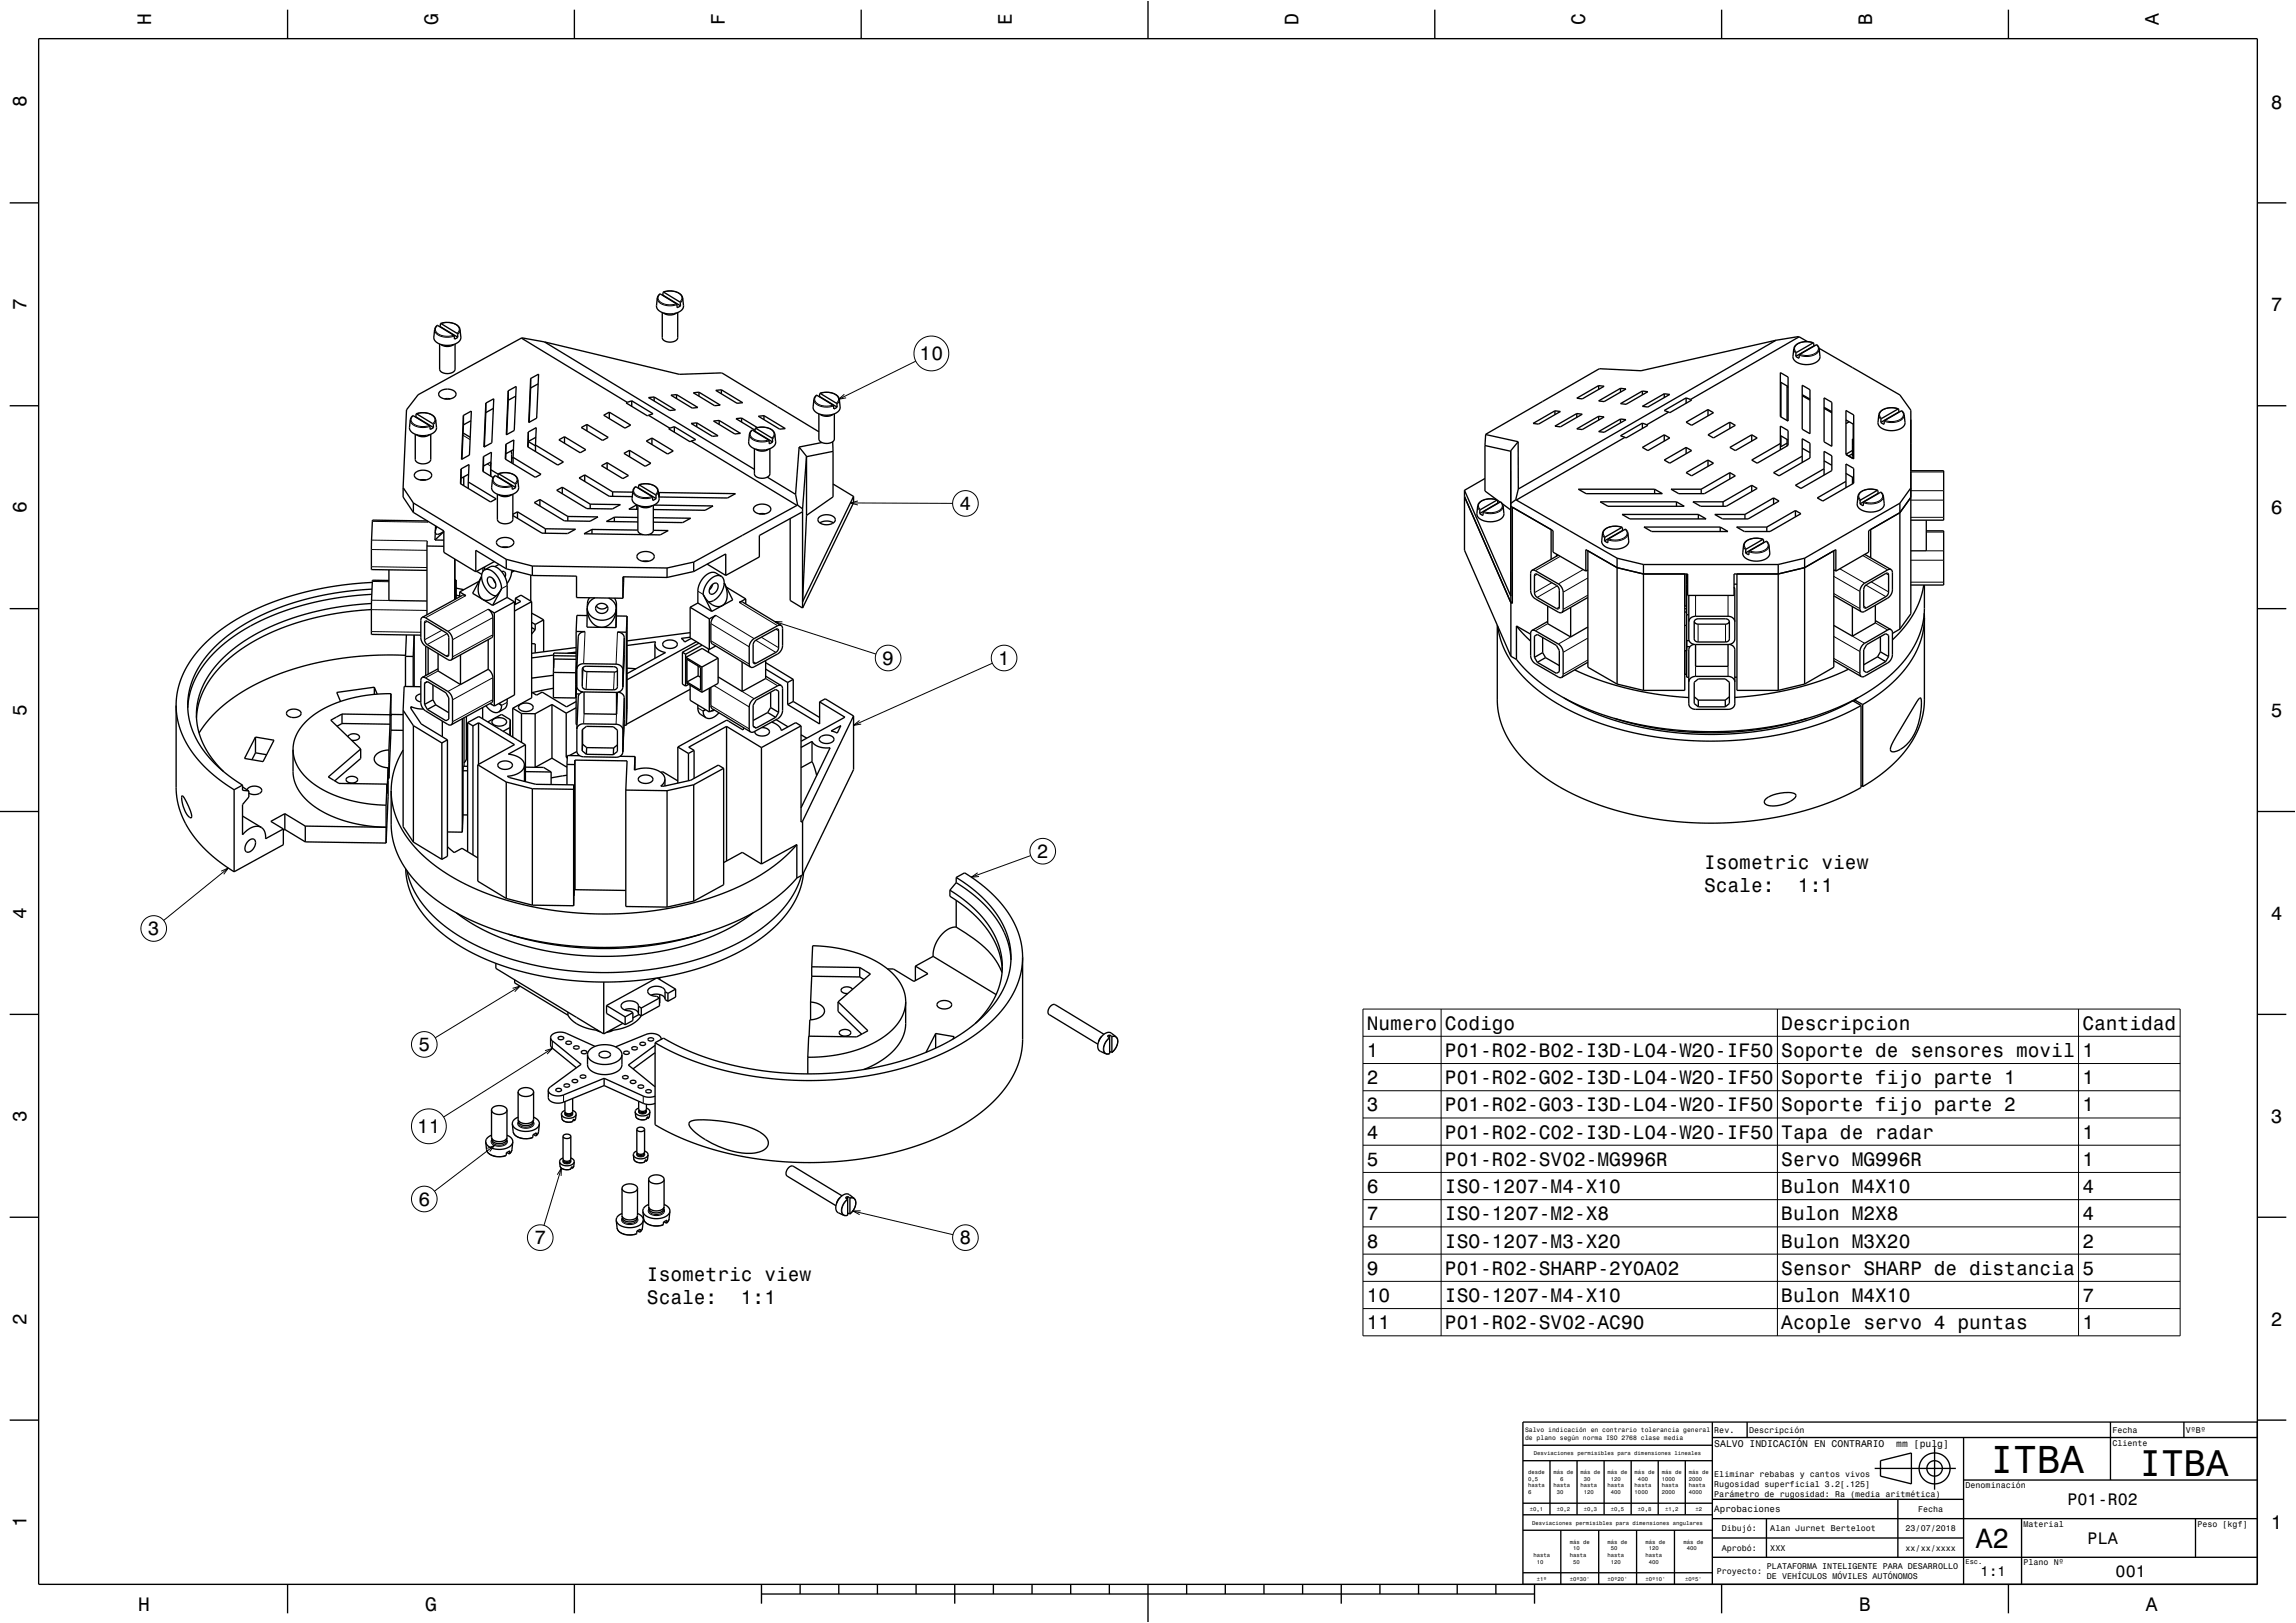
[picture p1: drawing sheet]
<svg xmlns="http://www.w3.org/2000/svg" width="594mm" height="420mm" viewBox="0 0 594 420" stroke-linecap="round" stroke-linejoin="round" font-family="sans-serif">
<defs><g id="words">
<text font-size="10.1" x="514.9" y="381.2">ITBA</text>
<text font-size="9.6" x="553.4" y="382">ITBA</text>
<text font-size="7.2" x="511.2" y="400.6">A2</text>
<g font-size="5">
<text x="39.1" y="6.5" transform="rotate(-90 39.1 6.5)">H</text>
<text x="113.3" y="6.5" transform="rotate(-90 113.3 6.5)">G</text>
<text x="187.5" y="6.5" transform="rotate(-90 187.5 6.5)">F</text>
<text x="261.7" y="6.5" transform="rotate(-90 261.7 6.5)">E</text>
<text x="335.9" y="6.5" transform="rotate(-90 335.9 6.5)">D</text>
<text x="410.1" y="6.5" transform="rotate(-90 410.1 6.5)">C</text>
<text x="484.3" y="6.5" transform="rotate(-90 484.3 6.5)">B</text>
<text x="558.5" y="6.5" transform="rotate(-90 558.5 6.5)">A</text>
<text x="6.8" y="27.8" transform="rotate(-90 6.8 27.8)">8</text>
<text x="587.5" y="28.1">8</text>
<text x="6.8" y="80.3" transform="rotate(-90 6.8 80.3)">7</text>
<text x="587.5" y="80.6">7</text>
<text x="237.9" y="93.2">10</text>
<text x="6.8" y="132.8" transform="rotate(-90 6.8 132.8)">6</text>
<text x="248.2" y="132">4</text>
<text x="587.5" y="133.1">6</text>
<text x="228.3" y="172">9</text>
<text x="258.3" y="172">1</text>
<text x="6.8" y="185.3" transform="rotate(-90 6.8 185.3)">5</text>
<text x="587.5" y="185.6">5</text>
<text x="268.3" y="222">2</text>
<text x="440.9" y="224.9">Isometric view</text>
<text x="440.9" y="230.9">Scale:</text>
<text x="465.2" y="230.9">1:1</text>
<text x="6.8" y="237.8" transform="rotate(-90 6.8 237.8)">4</text>
<text x="587.5" y="238.1">4</text>
<text x="38.3" y="242">3</text>
<text x="353.6" y="266.5">Numero</text>
<text x="373.8" y="266.5">Codigo</text>
<text x="460.8" y="266.5">Descripcion</text>
<text x="538.7" y="266.5">Cantidad</text>
<text x="108.2" y="272">5</text>
<text x="353.6" y="273.5">1</text>
<text x="373.8" y="273.5">P01-R02-B02-I3D-L04-W20-IF50</text>
<text x="460.8" y="273.5">Soporte de sensores movil</text>
<text x="538.7" y="273.5">1</text>
<text x="353.6" y="280.6">2</text>
<text x="373.8" y="280.6">P01-R02-G02-I3D-L04-W20-IF50</text>
<text x="460.8" y="280.6">Soporte fijo parte 1</text>
<text x="538.7" y="280.6">1</text>
<text x="353.6" y="287.6">3</text>
<text x="373.8" y="287.6">P01-R02-G03-I3D-L04-W20-IF50</text>
<text x="460.8" y="287.6">Soporte fijo parte 2</text>
<text x="538.7" y="287.6">1</text>
<text x="6.8" y="290.3" transform="rotate(-90 6.8 290.3)">3</text>
<text x="107.9" y="293.2">11</text>
<text x="587.5" y="290.6">3</text>
<text x="353.6" y="294.7">4</text>
<text x="373.8" y="294.7">P01-R02-C02-I3D-L04-W20-IF50</text>
<text x="460.8" y="294.7">Tapa de radar</text>
<text x="538.7" y="294.7">1</text>
<text x="353.6" y="301.7">5</text>
<text x="373.8" y="301.7">P01-R02-SV02-MG996R</text>
<text x="460.8" y="301.7">Servo MG996R</text>
<text x="538.7" y="301.7">1</text>
<text x="353.6" y="308.8">6</text>
<text x="373.8" y="308.8">ISO-1207-M4-X10</text>
<text x="460.8" y="308.8">Bulon M4X10</text>
<text x="538.7" y="308.8">4</text>
<text x="108.2" y="312">6</text>
<text x="353.6" y="315.8">7</text>
<text x="373.8" y="315.8">ISO-1207-M2-X8</text>
<text x="460.8" y="315.8">Bulon M2X8</text>
<text x="538.7" y="315.8">4</text>
<text x="138.3" y="322">7</text>
<text x="248.2" y="322">8</text>
<text x="353.6" y="322.9">8</text>
<text x="373.8" y="322.9">ISO-1207-M3-X20</text>
<text x="460.8" y="322.9">Bulon M3X20</text>
<text x="538.7" y="322.9">2</text>
<text x="353.6" y="329.9">9</text>
<text x="373.8" y="329.9">P01-R02-SHARP-2Y0A02</text>
<text x="460.8" y="329.9">Sensor SHARP de distancia</text>
<text x="538.7" y="329.9">5</text>
<text x="167.4" y="331.5">Isometric view</text>
<text x="167.4" y="337.5">Scale:</text>
<text x="191.7" y="337.5">1:1</text>
<text x="353.6" y="336.9">10</text>
<text x="373.8" y="336.9">ISO-1207-M4-X10</text>
<text x="460.8" y="336.9">Bulon M4X10</text>
<text x="538.7" y="336.9">7</text>
<text x="6.8" y="342.8" transform="rotate(-90 6.8 342.8)">2</text>
<text x="353.6" y="344">11</text>
<text x="373.8" y="344">P01-R02-SV02-AC90</text>
<text x="460.8" y="344">Acople servo 4 puntas</text>
<text x="538.7" y="344">1</text>
<text x="587.5" y="343.1">2</text>
<text x="6.8" y="395.3" transform="rotate(-90 6.8 395.3)">1</text>
<text x="587.5" y="395.6">1</text>
<text x="35.8" y="416.8">H</text>
<text x="110" y="416.8">G</text>
<text x="481" y="416.8">B</text>
<text x="555.2" y="416.8">A</text>
</g>
<g font-size="4.3">
<text x="534.9" y="389.6">P01-R02</text>
<text x="540.1" y="399.6">PLA</text>
<text x="547.3" y="408.1">001</text>
</g>
<text font-size="3.6" x="512.4" y="407.8">1:1</text>
<g font-size="2.5">
<text x="443.5" y="374.4">SALVO INDICACIÓN EN CONTRARIO</text>
<text x="490.6" y="374.4">mm [pulg]</text>
</g>
<text font-size="2.4" x="443.5" y="391.4">Aprobaciones</text>
<g font-size="2.2">
<text x="443.5" y="370.8">Rev.</text>
<text x="452.5" y="370.8">Descripción</text>
<text x="546.5" y="370.8">Fecha</text>
<text x="565.5" y="370.8">VºBº</text>
<text x="546.5" y="374.1">Cliente</text>
<text x="443.5" y="382.3">Eliminar rebabas y cantos vivos</text>
<text x="443.5" y="384.9">Rugosidad superficial 3.2[.125]</text>
<text x="443.5" y="387.5">Parámetro de rugosidad: Ra (media aritmética)</text>
<text x="508.5" y="385.1">Denominación</text>
<text x="496.2" y="391.3">Fecha</text>
<text x="523.5" y="395.1">Material</text>
<text x="568.5" y="395.1">Peso [kgf]</text>
<text x="445.4" y="396.3">Dibujó:</text>
<text x="445.4" y="401.3">Aprobó:</text>
<text x="458" y="401.3">XXX</text>
<text x="458" y="396.3">Alan Jurnet Berteloot</text>
<text x="493" y="396.3">23/07/2018</text>
<text x="493" y="401.3">xx/xx/xxxx</text>
<text x="444.1" y="407.3">Proyecto:</text>
<text x="457.1" y="406">PLATAFORMA INTELIGENTE PARA DESARROLLO</text>
<text x="523.5" y="405.1">Plano Nº</text>
<text x="457.1" y="408.6">DE VEHÍCULOS MÓVILES AUTÓNOMOS</text>
</g>
<text font-size="1.8" x="508.5" y="404.7">Esc.</text>
<g font-size="1.7">
<text x="394.6" y="370.6">Salvo indicación en contrario tolerancia general</text>
<text x="394.6" y="372.6">de plano según norma ISO 2768 clase media</text>
</g>
<g font-size="1.4">
<text x="396.8" y="376.5">Desviaciones permisibles para dimensiones lineales</text>
<text x="395.3" y="381.4">desde</text>
<text x="395.3" y="383.2">0,5</text>
<text x="401.9" y="381.4">más de</text>
<text x="403.6" y="383.2">6</text>
<text x="408.9" y="381.4">más de</text>
<text x="409.8" y="383.2">30</text>
<text x="415.9" y="381.4">más de</text>
<text x="416.8" y="383.2">120</text>
<text x="422.9" y="381.4">más de</text>
<text x="423.8" y="383.2">400</text>
<text x="429.9" y="381.4">más de</text>
<text x="429.9" y="383.2">1000</text>
<text x="436.9" y="381.4">más de</text>
<text x="436.9" y="383.2">2000</text>
<text x="395.3" y="384.9">hasta</text>
<text x="395.3" y="386.6">6</text>
<text x="401.9" y="384.9">hasta</text>
<text x="402.8" y="386.6">30</text>
<text x="408.9" y="384.9">hasta</text>
<text x="409.8" y="386.6">120</text>
<text x="415.9" y="384.9">hasta</text>
<text x="416.8" y="386.6">400</text>
<text x="422.9" y="384.9">hasta</text>
<text x="422.9" y="386.6">1000</text>
<text x="429.9" y="384.9">hasta</text>
<text x="429.9" y="386.6">2000</text>
<text x="436.9" y="384.9">hasta</text>
<text x="436.9" y="386.6">4000</text>
<text x="395.8" y="391">±0,1</text>
<text x="396.4" y="394.5">Desviaciones permisibles para dimensiones angulares</text>
<text x="402.8" y="391">±0,2</text>
<text x="409.8" y="391">±0,3</text>
<text x="416.8" y="391">±0,5</text>
<text x="423.8" y="391">±0,8</text>
<text x="430.8" y="391">±1,2</text>
<text x="438.6" y="391">±2</text>
<text x="406.1" y="399.4">más de</text>
<text x="407" y="401.2">10</text>
<text x="415.9" y="399.4">más de</text>
<text x="416.8" y="401.2">50</text>
<text x="425.7" y="399.4">más de</text>
<text x="426.6" y="401.2">120</text>
<text x="435.5" y="399.4">más de</text>
<text x="436.4" y="401.2">400</text>
<text x="396.7" y="402.9">hasta</text>
<text x="397.6" y="404.6">10</text>
<text x="406.1" y="402.9">hasta</text>
<text x="407" y="404.6">50</text>
<text x="415.9" y="402.9">hasta</text>
<text x="416.8" y="404.6">120</text>
<text x="425.7" y="402.9">hasta</text>
<text x="426.6" y="404.6">400</text>
<text x="397.6" y="409">±1º</text>
<text x="406.1" y="409">±0º30'</text>
<text x="415.9" y="409">±0º20'</text>
<text x="425.7" y="409">±0º10'</text>
<text x="435.9" y="409">±0º5'</text>
</g>
</g></defs>
<g fill="none" stroke="#000" stroke-width=".35">
<path d="M10 10h574v400h-574zM74.4 2.5v7.5M148.6 2.5v7.5M222.8 2.5v7.5M297 0v10M371.2 2.5v7.5M445.4 2.5v7.5M519.6 2.5v7.5M2.5 52.5h7.5M584 52.5h7.5M171.5 76.4h-.1M171.5 76.4l4.6 2.7"/>
<path d="M171.6 75.6a4.8 4.8 0 0 1 4.6 .7l.4 .8 .2 2a2.67 2.67 0 0 1-2.9 2.1 3.6 3.6 0 0 1-4.1-1.8l.3-2.6 .6-.8 4.3 2.6 .2 1 .9-.5M171.6 75.6l4.3 2.6 .2 .9M171.6 75.6l-.1 .8M113.7 89v6.5a2.35 2.35 0 0 0 3.5 .8l.5-.8v-6.5M113.9 84.5l-.1 .1M113.9 84.5l4.5 2.8M114 83.7a4.8 4.8 0 0 1 4.6 .8l.4 .8 .2 1.9a2.68 2.68 0 0 1-2.9 2.2 3.4 3.4 0 0 1-4.1-2l.3-2.5 .6-.7 4.3 2.6 .2 1 .8-.5M114 83.7l4.3 2.6 .1 1M114 83.7l-.1 .8M114.1 89.1a2.93 2.93 0 0 0 3.3 0M134.9 87.5l-26.7 14.7-3 3.9-.9 20.1M134.9 87.5l5.9 1"/>
<path d="M134.9 87.5l27.4 16.6M137.3 97.9v2.5M137.3 97.9l2-1.1-.5 11.4-2 1.1zM139.2 99.3l-1.9 1.1M140.8 88.5l34.9 8.4 11.1-.4 25.1 15.2M140.8 88.5l54.4 33M171.3 80.9v6.5a2.36 2.36 0 0 0 3.5 .8l.5-.8v-6.5M175 81a2.94 2.94 0 0 1-3.3 0M413.6 99.8v1M459.5 88l-34.9 7.9-10.9-.4-29.3 17M459.5 88l-66.7 38.5M460.6 98.9l2 1.1"/>
<path d="M460.6 96.4l2 1.2v11.4l-2-1.2zM460.7 99v8.9M462.4 99.9v.2M465.5 87.2l2.1 1.2M465.5 87.2l-6 .8M465.5 87.2l-28.1 16.2M466.3 99.7l2 1.1v11.4l-2-1.1zM469.2 88.7a4.2 4.2 0 0 0-5 1.1l-.3 2.4a2.85 2.85 0 0 0 3.2 2.2 3.3 3.3 0 0 0 3.7-1.9l-.2-2.5-.6-.8-4.4 2.5-.2 1-.8-.5M469.2 88.7l-4.4 2.5-.2 1M469.2 88.7l.1 .8M469.3 89.4l.2 .1M469.3 89.5h.1"/>
<path d="M469.3 89.5l-4.7 2.7M470.6 90.1l20.9 12.1 2.9 4v52.7l-2.9 3.9M2.5 105h7.5M107.4 112.4v6.5a2.36 2.36 0 0 0 3.5 .8l.5-.8v-6.5M107.6 107.9h-.1M107.6 107.9l4.6 2.7M107.7 107.1a4.8 4.8 0 0 1 4.6 .7l.4 .8 .2 2a2.67 2.67 0 0 1-2.9 2.1 3.6 3.6 0 0 1-4.1-1.8l.3-2.6 .6-.8 4.3 2.6 .2 1 .9-.5M107.7 107.1l4.3 2.5 .2 1M107.7 107.1l-.1 .8M107.8 112.5a2.93 2.93 0 0 0 3.3 0M113.7 101.4a2.89 2.89 0 0 1 4.3 .4 2.06 2.06 0 0 1-2.8 1.5l-.9-.3-.6-.5-.2-.6zM115 103.2h1.5"/>
<path d="M116.5 103.2h.1M119.8 112l1.8 1.2M119.9 107.5v2.4M119.9 107.5l2-1.1-.5 11.4-2 1.1zM119.9 109.9l-.4 8.9M121.8 108.9l-1.9 1M125.1 118.2l2-1.2-.2 4.5M125.1 118.2l-.2 3.8 2.7 1.6M125.1 118.2v2.4M125.3 115.4l.2 .1M125.7 104.3l2-1.1-.5 11.4-2 1.1zM125.7 104.3v2.5"/>
<path d="M125.7 106.8l-.4 8.8M127 119.8l-.1 3.4M127 119.5l-1.9 1.1M127.6 105.7l-1.9 1.1M130.9 115l2-1.2-.2 4.6M130.9 115l-.2 3.8 7.8 4.7 1.5-.8-7.3-4.3M130.9 115v2.4M130.9 117.4l-.1 1.5M131.5 101.1l2-1.1-.5 11.4-2 1.1zM131.5 101.1v2.5M131.5 103.6l-.4 8.9M132.2 116.7l.2 3.1"/>
<path d="M132.4 118.4l.3 .2M132.7 118.4v1.6M132.8 116.4l-1.9 1M133.4 102.5l-1.9 1.1M136.7 114.3l1.8 1.1M136.7 111.8l2-1.1-.2 4.5M136.7 111.8l-.2 3.8 7.8 4.8 1.5-.8-7.3-4.4M136.7 111.8v2.4M136.7 114.2l-.1 1.5M137.3 100.4l-.4 8.9M138.5 115.2v1.6M138.6 113.2l-1.9 1"/>
<path d="M144.6 113.8l1.4-.8 5.6 3.4-1.5 .8zM146 113v1.7M150.4 110.6l1.4-.8 5.6 3.4-1.5 .8zM151.8 109.8v1.7M156.2 107.5l1.4-.8 5.5 3.3-1.4 .8zM157.1 119.7v1.7M157.6 106.7v1.6M161.4 117.3l1.5-.8 5.5 3.4-1.5 .8zM162.3 104.1l-.3 .2 5.5 3.3 .3-.1M162.9 116.5v1.7M163.4 103.7l-1.1 .4M163.4 103.7l5.5 3.4-1.1 .4"/>
<path d="M163.4 103.7v1.5M167.2 114.1l1.5-.7 5.5 3.3-1.5 .8zM167.8 107.5l5.5 3.3M167.8 102.9l1.4-.2 5.5 3.4-1.4 .1zM168.7 113.4v1.6M169.2 102.7v1.1M173.3 110.8l-.3 .2 5.5 3.3 .3-.1M173.6 102.3l1.4-.2 5.5 3.4-1.4 .1zM174.5 110.4l-1.2 .4M174.5 110.4l5.5 3.4-1.2 .4M174.5 110.4v1.4M175 102.1v1"/>
<path d="M178.8 114.2l27.4 16.6M178.8 109.6l1.5-.2 5.5 3.4-1.5 .1zM179.4 101.6l1.4-.1 5.5 3.3-1.4 .2zM180.3 109.4v1.1M180.8 101.5v1M184.6 109l1.5-.2 5.5 3.4-1.5 .1zM185.2 101l1.4-.1 5.5 3.3-1.4 .2zM186.1 108.8v1M186.6 100.9v1M191.9 108.2l-1.5 .1 4.9 3M191.9 108.2l4 2.5M191.9 108.2v1"/>
<path d="M195.2 116.1v6.5a2.35 2.35 0 0 0 3.4 .8l.6-.8v-6.5M195.3 111.6h-.1M195.3 111.6l4.6 2.8M195.4 110.8a4.8 4.8 0 0 1 4.7 .8l.4 .8 .2 1.9a2.67 2.67 0 0 1-3 2.2 3.6 3.6 0 0 1-4-1.9l.3-2.6 .6-.7 4.2 2.5 .2 1.1 .9-.5M195.4 110.8l4.3 2.6 .2 1M195.4 110.8l-.1 .8M195.5 116.2a2.95 2.95 0 0 0 3.4 0M196.2 107.7l1.4-.1 5.6 3.3-1.5 .2zM197.6 107.6v1M206.7 115.7l2 2.4M206.7 115.7l-.9 12.2M208.7 118.2v15.2"/>
<path d="M208.7 118.1l-1.1 13.6M208.7 118.1v.1M211.9 107.1v6.5a2.36 2.36 0 0 0 3.4 .8l.6-.8v-6.5M212 102.6h-.1M212 102.6l4.6 2.8M212.1 101.8a4.8 4.8 0 0 1 4.7 .7l.3 .8 .2 2a2.67 2.67 0 0 1-2.9 2.1 3.6 3.6 0 0 1-4-1.8l.3-2.6 .6-.7 4.2 2.5 .2 1 .9-.4M212.1 101.8l4.3 2.6 .2 1M212.1 101.8l-.1 .8M212.6 114.5l-5.9 1.2M215.4 114.3l.1 2.5M215.5 116.8v11.8l-6.8 4.8M215.5 116.8l-6.8 1.4"/>
<path d="M215.5 107.2a2.95 2.95 0 0 1-3.3 0M384.2 115.3v11.8l3.1 2.2M384.2 115.3l6.6 1.5M384.4 112.5l-.2 2.8M384.4 112.5l8.4 1.8M390.8 116.7l.1 53.1M390.8 116.7l.1 13.6 1.2-1M392.8 114.3l-2 2.4M392.8 114.3v12.2M396.6 109.6l5.7-3.3 1.4 .2-5.7 3.3zM402.3 110.3l5.6-3.3 1.4 .2-5.6 3.3zM402.3 106.3v1"/>
<path d="M407.9 103l5.7-3.2 1.4 .2-5.7 3.2zM407.9 111l5.7-3.3 1.4 .2-5.7 3.3zM407.9 107v1M413.6 103.8l5.6-3.3 1.5 .2-5.7 3.2zM413.6 111.7l5.6-3.3 1.5 .2-5.7 3.3zM413.6 107.7v1M419.2 104.5l5.7-3.3 1.4 .2-5.6 3.2zM419.2 100.5v1M419.2 108.4v1M420.4 113.2l-28.1 16.2M424.9 115.8l5.7-3.3 1.4 .8-5.7 3.3zM424.9 109.5l-5.7 3.3 1.2 .4"/>
<path d="M424.9 109.5l1.1 .4M424.9 105.2l5.7-3.3 1.4 .2-5.7 3.2zM424.9 101.2v1M424.9 109.5v1.4M426 109.9l.3 .2-5.6 3.2-.3-.1M430.6 119.1l5.6-3.3 1.4 .8-5.6 3.3zM430.6 101.9v1M430.6 112.5v1.7M431.7 106.6l-5.7 3.3M436.2 109.3l5.7-3.3 1.4 .8-5.7 3.3zM436.2 103l-5.6 3.2 1.1 .4M436.2 103l1.2 .4"/>
<path d="M436.2 103v1.4M436.2 115.8v1.6M437.4 103.4l.2 .1-5.6 3.3-.3-.2M441.9 112.5l5.6-3.2 1.4 .8-5.6 3.2zM441.9 106v1.6M441.9 119.1v1.6M447.5 115.8l5.7-3.3 1.4 .8-5.7 3.3zM447.5 109.3v1.6M453.2 112.5v1.7M460.6 115.6h.1M460.6 112.7l2 1.2M460.6 114.8l-7.4 4.3 1.4 .8 8-4.6v-3.9l-2-1.1v6.1"/>
<path d="M460.7 112.8v2.8M462.3 100.1v8.7M462.3 113.7v1.7M462.3 100.1l.3 .2M462.3 114.7l-1.6 .9M462.6 100l-.3 .1M466.3 102.4l2 1.2M466.3 116l2 1.1M466.3 118l-7.5 4.3 1.5 .8 8-4.6v-3.8l-2-1.2v6.2M466.3 102.1l2 1.2M471.9 105.7l2 1.1M471.9 119.2l2 1.2"/>
<path d="M471.9 105.4l2 1.2M471.9 103l2 1.1v11.4l-2-1.2zM477.6 106.2l2 1.2v11.4l-2-1.2zM477.6 108.7l2 1.1M478.4 109.1l-.8 .5M479.3 117.4l-1 .6M479.3 116.6l-1.7 .9M479.4 109.8v3.8M479.6 113.6h-.3v5M491.2 105.8a4.2 4.2 0 0 0-5 1.1l-.3 2.4a2.84 2.84 0 0 0 3.2 2.1 3.2 3.2 0 0 0 3.8-2l-.3-2.1a1.1 1.1 0 0 0-.7-1l-4.3 2.5-.2 1-.8-.5M491.2 105.8l-4.4 2.5-.2 1M491.2 105.8l.1 .8"/>
<path d="M491.3 106.6h.1M491.3 106.6l-4.7 2.7M584 105h7.5M104.3 126.2v2.4l2.6 4M104.3 126.2l2.6 4M106.9 130.2v2.4M106.9 132.6l7.9 4.8v5.5l8.3 5.1M106.9 130.2l24.1 14.5M107.4 122.4a3 3 0 0 1 4.2 .3 1.58 1.58 0 0 1-2 1.6 1.9 1.9 0 0 1-2.4-1.5zM108.7 124.2h1.5M110.5 134.7v.1M110.5 140v1.3"/>
<path d="M110.6 134.8l-14.2-.2-.3 7.2v5.6l14.4 .2M110.7 134.9v.2M112.5 139.7l2.3 .1M112.6 137.6l-.1 2.1M112.7 136.1l-.1 1.5M113 136.3l-.4 1.3M114.8 137.5a1.62 1.62 0 0 1-2.1 .5l-.1-.4M114.8 137.6l-2.3 2.1M119.3 121.3l-.2 3.9 7.8 4.7 1.5-.8-7.3-4.4M119.3 123.8l-.1 1.4M119.3 121.3l2-1.1-.2 4.5M119.3 121.3v2.5"/>
<path d="M120 123.4v2.3M121.1 124.7v1.7M121.2 122.7l-1.9 1.1M125.1 120.6l-.1 1.4M126.9 121.5l2 1.2M126.9 121.5v1.7M128.7 127.9v6.5a2.36 2.36 0 0 0 3.4 .8l.6-.8v-6.5M128.7 139.8a3 3 0 0 1 4.2 .3 1.58 1.58 0 0 1-2 1.6 1.9 1.9 0 0 1-2.4-1.5zM128.8 123.4h-.1M128.8 123.4l4.6 2.8M128.9 122.7l-.1 .7M128.9 122.6a4.8 4.8 0 0 1 4.7 .7l.4 .8 .2 2a2.67 2.67 0 0 1-3 2.1 3.4 3.4 0 0 1-4-1.9l.3-2.5 .6-.7 4.3 2.5 .1 1 .9-.4"/>
<path d="M128.9 122.6l4.3 2.5M128.9 122.6v.1M129 128a2.93 2.93 0 0 0 3.4 0M132.7 133.4l7.5 4.6 6.7 .1 2-1.2-7.8-.1M133.2 125.1l.2 1.1M133.9 132.5v1.6M133.9 132.5l-1.2 .6M133.9 132.5l7.2 4.3M134.2 125.9h.1M139.7 129.3l-1.5 .8 7.8 4.7 6.7 .1 2-1.1-7.8-.2M139.7 129.3v1.6M139.7 129.3l7.2 4.3"/>
<path d="M141.1 136.8v1.2M145.5 126.1l-1.5 .8 7.8 4.7 6.7 .1 2-1.1-7.8-.1M145.5 126.1v1.7M145.5 126.1l7.2 4.4M146.9 133.6v1.2M151.3 122.9l-1.5 .8 7.8 4.7 6 .1M151.3 122.9v1.7M151.3 122.9l7.2 4.4M152.7 130.5v1.1M153.1 137l-2 1.1 15.2 .3M153.1 137l11.9 .2M153.1 137v1.2"/>
<path d="M155.6 120.5l1.5-.8 5.5 3.4-1.5 .8zM158.5 127.3l5.2 .1M158.5 127.3v1.1M158.9 133.8l-2 1.2 8.1 .1M158.9 133.8l6.1 .1M158.9 133.8v1.2M164.7 130.6l-2 1.2h2.3M164.7 130.6h.1M164.7 130.6v1.2M165 130.8v6.5a2.36 2.36 0 0 0 3.5 .8l.5-.8M165.2 126.3l4.5 2.7M165.2 126.3h-.1"/>
<path d="M165.3 125.5a4.8 4.8 0 0 1 4.6 .7l.4 .8 .2 2a2.67 2.67 0 0 1-2.9 2.1 3.6 3.6 0 0 1-4.1-1.8l.3-2.6 .6-.8 4.3 2.6 .2 1 .8-.5M165.3 125.5l4.2 2.5 .2 1M165.3 125.5l-.1 .8M165.3 130.9a2.93 2.93 0 0 0 3.4 0M169 137.2l3.9 .1-2.1 1.1h-3.2M169 134l9.7 .1-2.1 1.1-7.6-.1M169 130.8v6.5M169.2 130.7l15.3 .2-2.1 1.2-13.4-.2M170.5 127.5l19.8 .2-2.1 1.2-17.7-.3M170.5 127.5v1.1M170.5 127.5l-.1 .1M195.2 131.2a2.9 2.9 0 0 1 4.2 .4 2.07 2.07 0 0 1-2.8 1.4l-.8-.2-.7-.5-.2-.6z"/>
<path d="M196.4 133h1.5M198.5 123.5l7.3 4.4M204.4 134.2v21.2l3.2 1.9M205.8 127.9l.6 2.8M206.2 130.8l-26.7 14.7M206.4 130.7l1.2 1M206.4 130.7l-.2 .1M207.6 131.7v25.6M207.6 132.4l-11.1 6.2v5.5l-8.7 4.8M211.9 133.9a2.9 2.9 0 0 1 4.2 .5 2.06 2.06 0 0 1-2.8 1.4l-.9-.3-.6-.4-.2-.6zM212.1 135.3a3.4 3.4 0 0 1 3.5 0M215.5 125.3l5.3 3.2"/>
<path d="M220.8 128.5v1.6l-13.2 27.2M220.8 128.5l-13.2 27.2 1.1-22.3M378.9 128.5l12 27.4M378.9 126.9v15.5l12 27.4M378.9 126.9l12 27.4-.1-22.3-2.1-1.6M384.2 123.8l-5.3 3.1M387.4 129.4a4.2 4.2 0 0 0-5 1.1l-.3 2.4a2.84 2.84 0 0 0 3.3 2.1 3.2 3.2 0 0 0 3.7-2l-.3-2.3-.6-.8-4.3 2.5-.2 1-.9-.5M387.4 129.4l-4.4 2.5-.2 1M387.4 129.4v.1M387.4 129.5l.7 .4M387.4 129.5l.1 .7M387.5 130.2h.1"/>
<path d="M387.5 130.2l-4.7 2.7M390.9 131l10.9 6.3v5.6l8.5 4.9M391.3 131.3v24.9l-.4-.3M392.1 129.3l.2 .1M392.3 129.4l26.1 15.1M392.8 126.5l-.7 2.8M401.3 137.1v7.6M408.3 126.6h19.8l2 1.2h-19.8zM414 129.9h19.7l2 1.1h-19.7zM419.7 133.1h19.7l2 1.2h-19.7zM419.7 136.5a4.2 4.2 0 0 0-5 1.1l-.3 2.4a2.84 2.84 0 0 0 3.3 2.1 3.3 3.3 0 0 0 3.7-1.9l-.3-2.4-.6-.8-4.3 2.4-.2 1.1-.9-.5M419.7 136.5l-4.4 2.5-.2 1"/>
<path d="M419.7 136.5l.1 .8M419.8 137.3h.1M419.8 137.3l-4.7 2.7M425.3 136.4h19.7l2 1.1h-19.7zM428.1 126.6v1.2M433.7 129.9v1.1M436.2 122.3l5.7-3.2 1.4 .8-5.7 3.2zM439.4 133.1v1.2M440.1 126.6v1.2M445 136.4v1.1M445.8 129.9v1.1M447.5 122.3l1.4 .8-7.9 4.7h-6.7l-2-1.2h7.8"/>
<path d="M447.5 122.3v1.7M447.5 122.3l-7.4 4.3M451.4 133.1v1.2M453.2 125.6l1.4 .8-8 4.6h-6.6l-2-1.1h7.8M453.2 125.6v1.6M453.2 125.6l-7.4 4.3M456.2 139.6a4.1 4.1 0 0 0-5 1.1l-.3 2.4a2.84 2.84 0 0 0 3.2 2.1 3.2 3.2 0 0 0 3.8-2l-.3-2.3-.6-.8-4.4 2.5-.2 1-.8-.5M456.2 139.6l-4.4 2.5-.2 1M456.2 139.6l.1 .8M457.1 136.4v1.1M458.8 128.9l1.5 .8-8 4.6h-6.7l-2-1.2h7.8M458.8 128.9v1.6"/>
<path d="M458.8 128.9l-7.4 4.2M464.5 132.1l1.4 .8-8 4.6h-6.6l-2-1.1h7.8M464.5 132.1v1.6M464.5 132.1l-7.4 4.3M471.9 121.3l-7.4 4.3 1.4 .8 8-4.6v-3.8l-2-1.2v6.1M477.6 124.6l-7.4 4.3 1.4 .8 8-4.7v-3.8l-2-1.1v6.1M477.6 122.5l2 1.2M479.3 123.5v1.7M479.3 123.7h.3M485.8 126.9a4.1 4.1 0 0 0-5 1.1l-.3 2.4a2.85 2.85 0 0 0 3.3 2.1 3.2 3.2 0 0 0 3.7-2l-.3-2.3-.6-.8-4.3 2.5-.3 1-.8-.5M485.8 126.9l-4.4 2.5-.2 1M485.8 126.9l.1 .8"/>
<path d="M485.9 127.7h.1M485.9 127.7l-4.7 2.7M491.5 132.7l-7.5 4.3v7.4M491.5 130.2v32.6M491.5 132.7l-8.1 4.6v5.6l-8.4 4.9M491.5 130.2l-24.6 14.3M494.4 128.7l-2.9 4M494.4 126.3l-2.9 3.9M494.4 121.8h8.4v12.8h-8.4M498.4 137.4h4.4v14h-8.4M498.4 134.6v7.9h-4M2.5 157.5h7.5"/>
<path d="M96.1 157.7l-4.7 .4-4.6 .7-8 1.8-3.9 1.2-3.9 1.5-3.7 1.8-2.9 1.6-3.1 2.1-2.4 2-2.2 2.1-2 2.5-1.8 2.8-1 2.4-.7 2.4-.4 2.7M96.1 157.8v6.4l12.8 .2M96.1 156.2l-5.7 .5-6.2 1-6.2 1.5-5.4 1.9-5.3 2.4-4.2 2.5-3.8 2.8-2.9 2.9-2.5 3.3-1.9 3.6-.9 3.4-.3 3.8 .6 3.6 1.4 3.5 2.3 3.7 2.7 3.1M96.2 153.8l-9.3 1-4.8 .9-4.1 1-4.2 1.3-4.1 1.6-3.7 1.8-3.5 1.9-3 2.1-2.8 2.3-2.2 2.2-2 2.5-1.6 2.6-1.2 2.6-.8 2.7-.3 2.9M96.2 152.5l-7.4 .6-6.6 1.2-6.6 1.8-6.1 2.3-5.1 2.5-5 3.2-4 3.5-3.3 4-2.1 3.9-.8 2.3-.4 2-.2 2v2.4l.9 4 2 4.2 2.7 3.7 3.9 3.8 4.6 3.3M96.3 150.7l-4.7 .4-5.1 .6-5 .9-5.1 1.3-4.3 1.4-4.2 1.6-4.2 2-3.6 2-3.2 2.2-3 2.5-2.5 2.7-2 2.5-1.7 2.9-1.1 2.6-.8 3.2-.2 3M100.6 150.2h-4.2l-.3 7.6M100.6 147.5v7.9l9.9 .1M109.2 159.8l.9 .1 5.8 3.5 .6 .6 .6 1.5v4.6l-.4 .7M109.2 159.8l-.3 .7v4.5l.5 1.6 .7 .6 5.8 3.5 .8 .1M110.5 141.3v17.8M110.5 141.3l4.3 .1"/>
<path d="M117.7 144.7v10.4M117.7 150.1h.3M118 152.2l2 .4M118 154l.9 .2M118 150.1v.3h-.3M118 150.1v4.9M118.9 153.2l1.6 .9-.8-.1-10.5 5.8M118.9 153.2v1.2M123.3 147.8l1.3 .8M123.9 150.4l-5 2.8M124.6 149.2a5.3 5.3 0 0 0 3.7 5M124.6 149.2a4.8 4.8 0 0 0 .1 5.8l.2 .1"/>
<path d="M124.6 149.2l-2.3 4.3 2.6 1.6M124.9 155.1l2.5 1.6M124.9 147v.9M125.4 147.5a2.95 2.95 0 0 1 3.3 1.7l.8 1.6 .3 1.5M125.4 147.5l-.6 .6-.2 1.1M125.4 147.5l1.4-.8a2.96 2.96 0 0 1 3.4 1.7l.7 1.4 .3 1.1v3.7M125.4 146.7v.8M126.3 149.5a1.23 1.23 0 0 1 1.7 .9 1.12 1.12 0 0 1-.3 1.8 2.07 2.07 0 0 1-1.4-2.7zM127.6 149.8l.6 1.1M127.9 158.6l-1.6-.9 .8 .8 .4 1.1v4.8l-.2 .6-10.6 5.8M127.9 158.6v24.1M127.9 145.3l-4.8 2.7"/>
<path d="M128.4 140.3v.1M129.1 146.1l-1.1 .5M129.8 152.3a4.3 4.3 0 0 1-4.7 2.9l-.2-.1M129.8 152.3l-2.4 4.4M129.8 147.9a.79 .79 0 0 1 .9 .3 .79 .79 0 0 1 0 .9v.2M129.9 141.6h1.5M130.4 141.5v.2M131 144.7v2.5M131 147.2l-7.9-4.8v5.6M131 147.2l6.7 1.7M131 144.7l6.7 1.8M131.2 154.6l-3.8 2.1"/>
<path d="M131.2 154.6l1.9 1.2M132.4 147.6a5.4 5.4 0 0 1-1.2 3.4M133 147.7l-.6 .4M133.1 155.8v24l-5.2 2.9M133.1 155.8l-5.2 2.8M133.3 154.8l1.5-.8 2.7 1.7M133.3 154.8v1.6M133.3 154.8l1.4 .8-1.6 .9M137.3 148.8v6.7M137.5 158.7l3.1 1.7M137.5 155.7v24.9l-4.8 2.7M137.5 155.7l-4.4 2.4"/>
<path d="M137.7 146.5v2.4M137.7 148.9l11.5 .2v5.5l11.9 .2M137.7 146.5l34.9 .5M151.9 159.3h-2.7l-.1 4.1M151.9 157.4a3.9 3.9 0 0 0 6.4 2.3l.8-1 .3-1.1M151.9 157.4a4.3 4.3 0 0 0 4.1 4.9 4.7 4.7 0 0 0 3.4-4.8M151.9 157.4l-.1 4.9 7.5 .1M151.9 157.3v.1M152.5 154.7l-.4 .9-.2 1.7M153.9 154.7a3 3 0 0 0-2 2.6M154.3 156.8a1.78 1.78 0 0 0 2.8 .1M154.4 156.6a1.59 1.59 0 0 1 1.9-.4 1.59 1.59 0 0 1 .9 1.7 1.59 1.59 0 0 1-1.9 .8 1.59 1.59 0 0 1-1.1-1.8z"/>
<path d="M157.4 154.8a3.1 3.1 0 0 1 2 2.7M159 154.8l.5 1.3v3.3M159.4 157.5l-.1 4.9M159.5 159.4l-.2 3M159.5 159.4h2.7M161.4 149.3l-.3 5.5M162.2 159.4v24.1l-.2 4.2M162.2 159.4l-.2 4.2M165 143.4a2.9 2.9 0 0 1 4.3 .5 2.08 2.08 0 0 1-2.8 1.4l-.9-.3-.6-.4-.2-.6zM166.3 145.2h1.5M172.6 147v2.4M172.6 149.4l-11.5-.1v5.5"/>
<path d="M178.5 157.1v8l3.1 1.8M178.5 157.1l5 3.1M179.5 145.5v2.4M179.5 147.9l8.3-4.5v5.5M179.5 147.9l-6.9 1.5M179.5 145.5l-6.9 1.5M180.5 156.1l-2 1M180.5 156.1l3.6 2.1M181.9 153.8l2.2 4.4M183 146l4.8 2.9M184.1 151.4a.86 .86 0 0 1 .9-.6 .86 .86 0 0 1 .8 .7 1.9 1.9 0 0 1-2 2.2 1.67 1.67 0 0 1 .3-2.3zM184.4 151.2l-.3 .7-.6 .7"/>
<path d="M186.6 149.1l.5 .7 .3 1M186.6 149.1a3.4 3.4 0 0 0-3.9 2.2l-.6 1.3-.2 1.2M186.6 149.1l-1.4-.8a3.4 3.4 0 0 0-3.9 2.1l-.7 2-.1 3.7M187.4 150.8a5 5 0 0 1-4.1 4.9M187.4 150.8a4.7 4.7 0 0 1-.4 5.9 3.5 3.5 0 0 1-4.4-1.8l-.7-1.1M187.4 150.8l2.2 4.4-5.5 3M188 152h-.1M188 152l4.9 3M192.9 155l-1.6 .9 .9-.1 9.9 6.1M192.9 155v1.3M391.3 155.7l-.4 .2M396.3 147.6l.9 .1 6 3.4 .6 .6 .6 1.6v4.5l-.4 .7"/>
<path d="M396.3 147.6l-.3 .7v4.5l.6 1.6 .6 .6 6 3.4 .8 .1M397.1 148.6h.6l5.4 3.3 .3 .8v4.4a.43 .43 0 0 1-.2 .5 .43 .43 0 0 1-.5-.1l-5.1-2.9-.4-.6-.2-.6zM400.4 156.8v4.6l5.9 3.4M402.7 143.4v.5M403.1 143.7l-6.8 3.9M406.3 157.2v7.6M410.3 147.8v-5.6l8.1 4.7 6.8 1.6h11.4v5.6h12v-5.6h11.4l6.9-1.6 8.1-4.7v5.6M410.8 142.5v30.2l7.6 4.3M410.8 147.5l-.5 .3M410.8 154.6l-6.8 3.9M418.4 144.5v32.5M418.4 144.5l6.8 1.6"/>
<path d="M425.2 146.1v32.6M425.2 146.1h34.8M435.9 148.5v30.2h-10.7M435.9 158.4h.5M435.9 157.5h.5M435.9 156.8h.5M436.4 151.2h.2M436.4 159.1h.5M436.4 148.5v26.8h.5M436.9 154.1v11.3a1.63 1.63 0 0 0 1.8 1.4M448.6 151.9l.2 .7v12.8a1.6 1.6 0 0 1-1.7 1.4M448.6 151.2h.8"/>
<path d="M449.4 148.5v30.2h10.6M456.3 140.4h.1M456.3 140.4l-4.7 2.7M460 146.1v32.6M466.9 144.5v32.5M466.9 144.5l-6.9 1.6M474.4 142.5v30.2l-7.5 4.3M474.4 147.5l.6 .3M474.4 154.2l7.1 4.1M479.2 157v7.6M482.4 143.5l6.8 3.9M482.7 151.4l5.2-3a.43 .43 0 0 1 .5 0 .43 .43 0 0 1 .2 .4v4.4l-.2 .7-.5 .5-5 2.9a.43 .43 0 0 1-.5 0 .43 .43 0 0 1-.2-.4v-4.4z"/>
<path d="M485.2 156.6v4.6l-6 3.4M489.2 147.4l-.8 .1-6 3.4-.7 .6-.5 1.5v4.7l.3 .6M489.2 147.4l.4 .8v4.4l-.4 1.4-.8 .8-6 3.4-.9 .1M497.7 151.4l-1 3.9-1.6 3.5-2.3 3.4-3.2 3.4M497.8 158.7l.1 1.2M497.9 159.9v21.9l-.4 2.8-.8 3-1 2.3-1.2 2.2-3.3 4.2-4.4 4-4.9 3.3M497.9 159.9l-.2 2.8-.8 3.3-1.4 3.1-1.7 2.8-2.1 2.6-2.9 2.9-2.9 2.3-4 2.6M497.9 151.4l-.1 7.8-.4 2.3-.7 2.4-1.2 2.8-1.7 2.7-1.8 2.4-2.3 2.4-3 2.5-2.9 2-3.1 1.8-3.8 1.9-4 1.7-4.7 1.6-4.6 1.3-4.4 .9-9.3 1.2-5 .2h-5.2l-9.7-.8-4.6-.7-5.1-1.2-4.2-1.2-4.5-1.6-3.6-1.5-4-2-3.5-2.2-3.2-2.4-2.7-2.5-2.3-2.5M584 157.5h7.5M96.8 177.8l-9.7 1.4 1 2.3M96.8 177.8l.8 1.8M96.8 177.8v1.9"/>
<path d="M101.1 179.5l-4.9 .3-4.8 .8-4.4 1.3-3.9 1.9-3 2.1-2.4 2.5-1.4 2.8-.5 2.7M101.1 179.5l.1 9.5M101.1 179.5l-.2 5.5M104.9 169.9h2M104.9 169.9v7.8M104.9 169.6h-8.2l-8.7 .8-8 1.6-7.5 2.3-7.1 3.2-3.3 1.9-2.6 1.8-2.3 1.9-2.3 2.2-1.8 2.1-1.6 2.3M105.1 164.3l-.2 5.6M106.9 169.9l.2-5.6v13.4M106.9 169.9v7.8M108.9 179.6h-.3a1.02 1.02 0 0 0-1.1 1.1 1.02 1.02 0 0 0 1.2 .9l.2 .1M108.9 177.7l-4.3-.1-.3 6.2M109.2 175.3l-.3 .8v5.7l.4 1.3 .8 .9 5.8 3.5 .8 .1"/>
<path d="M109.2 175.3l.9 .1 5.8 3.5 .8 .9 .4 1.3v5.8l-.4 .7M109.9 160.8h.6l5.3 3.3 .3 .9v4.4a.42 .42 0 0 1-.2 .4 .42 .42 0 0 1-.5 0l-4.9-3-.5-.6-.2-.6zM110.1 167.2v7.6M110.8 167.6v6.9M112 177.3v3.8M113.3 169.2v4.4l5.8 3.6M113.3 173.1l-4.1 2.2M119.1 169.5v7.7M126.3 173.2l.8 .8 .4 1.2v5.8l-.1 .7-10.7 5.9M126.3 173.2l-7.2 4M126.3 165.5v7.7M137.5 162.4l1 .5"/>
<path d="M137.5 161.1l1 .5M137.5 166.5l1 .1v2.4M137.5 179.1l1.3 .8 1.5-.8 6.3 3.8 2.5-1.3M138.5 161.6v1.3M138.5 162.9l-1 1.2M140.6 160.4l-2.1 1.2M140.6 160.4v8.3M143.2 178.1l-5.5 1.1M143.2 174.7l-5.7 .8M143.2 174l5.8 .1M143.2 174v6.5l5.8 .1M143.2 169.7v3.1"/>
<path d="M143.2 169.7l5.9 .1M143.2 169.5l-5.7 .8M149 174.1v6.5M149.1 163.4h2.3a1.61 1.61 0 0 0-1.8 1.4l-.4 8.3M149.1 167.6l-11.6 1.5M149.1 168.8l-2.3 .2M149.1 170.6l-5.8-.1-.1 3.5M149.1 169.1l-5.8-.1-.1 .7M149.1 163.4v7.9M149.1 179.6v7.9h.2M149.1 179.6h.8M149.1 171.3h.2"/>
<path d="M149.1 178h.1M149.1 171.3l-.1 2.8M149.1 171.3l-.1 9.3M149.1 178h.2M149.1 178v1.6M149.2 173.1a1.58 1.58 0 0 1 1.8-1.3l8.4 .1a1.66 1.66 0 0 1 1.7 1.4v4.5M149.2 173.1v4.5a1.66 1.66 0 0 0 1.8 1.5l8.4 .1a1.61 1.61 0 0 0 1.7-1.4M149.9 179.6l-.3 .7-.4 8.4M150.8 172.8l.8-.4 7.7 .3 .4 .7v4.4l-.1 .4-.9 .3-7.6-.2-.5-.7v-4.4zM150.8 179.1l-.9 .5M150.8 172.7a.94 .94 0 0 0 1 1.1l7.1 .1 .8-.3M151.1 179.1v5.6l8.4 .1"/>
<path d="M159.5 179.2v5.6M159.7 179.2l-.2 5.6M159.9 179.1a1.64 1.64 0 0 1 1.6 1.5v5.7l-.4 8.3M162 163.6h-2.2a1.66 1.66 0 0 1 1.7 1.4l-.4 12.8M162 163.6v24.1M162.2 172.9l2.3 .2M169.4 166.7l.2-.6-7.4 .9M169.4 166.7a2.84 2.84 0 0 0 2.8 2.2l-10 5.4M169.4 166.7v3.7M171.7 166.1a2.47 2.47 0 0 1 3.5 .5 1.85 1.85 0 0 1-2.6 1.1 .96 .96 0 0 1-1-.4 .96 .96 0 0 1 .1-1.2zM176.5 168.8v8.2l.9 .5M176.5 168.8l.9 .5"/>
<path d="M177.4 169.3v8.2M177.4 170.1l4.2-2.3 4.2 2.5M177.4 170.1l4.2 2.5M177.4 170.1v6.5l4.2 2.6M177.7 170.6l3.5 2.1v5.9l-3.5-2.1zM178.2 177.1l-.8 .4M178.5 164.9l-2.3 .3 .9 1 1.7-1M178.5 163.7l-16.3 2.2M178.5 178.4l-16.4 9M178.5 177.3v3.9l5 3M180.2 166.1l-18 9.8M180.6 172.4v2.5"/>
<path d="M180.6 174.9l.6 .4M180.6 174.9l-2.9 1.6M180.8 166.4l-4.3 2.4M181.6 172.6v6.6M181.6 166.9l-4.2 2.4M181.6 166.9l1.9 1.2M183.3 168v.8M183.5 160.2l1.7-1-.9 .8-.4 1.2v4.6l.2 .7 10.1 6.1M183.5 160.2v7.9M183.5 178.1v6.1M183.9 177.9v4.7l.2 .7 10.1 6.1M185.2 167.2l-1.7 .9"/>
<path d="M185.8 170.3v6.5l-4.2 2.4M185.8 170.3l-4.2 2.3M185.8 175.2l6.2 3.7M192 171.3v7.6M195.2 166l5.5-3.2a.44 .44 0 0 1 .5 0 .44 .44 0 0 1 .2 .5v4.3l-.2 .7-.5 .5-5.1 2.9a.44 .44 0 0 1-.5 0 .44 .44 0 0 1-.3-.5v-4.4zM198.1 171.5l7.1 4.3M198.1 173.2l5.7 3.4M198.1 170.9v4.7l-6.1 3.3M198.1 175l4 2.4M199.4 179.1v4M202.1 177.4l-.9 .1-6.1 3.3-.8 .8-.5 1.3v5.7l.4 .8M202.1 177.4l.4 .8v5.7l-.5 1.3-.8 .8-6.1 3.4h-.9"/>
<path d="M202.1 161.9h-.9l-6.1 3.4-.7 .6-.6 1.5v4.4l.4 .8M202.1 161.9l.4 .8v4.4l-.6 1.5-.7 .6-6.1 3.4h-.9M203.8 176.6v5.7M205.2 175.8l-1.4 .8M205.2 175.8v5.7M387.4 161.8v19.6l.1 2.2 .6 2.6 .8 2.4 1.3 2.6 1.5 2.3 2.4 2.9 3 2.8 3.3 2.5 3.9 2.4 4.3 2.2 4.5 1.8 4.6 1.5 5 1.3 7.4 1.3 7.1 .7 7 .1 7.2-.4 6.9-.9 7-1.5 6.6-2 5.9-2.5 3.7-1.9v-21.2M387.5 162.1l1 4.3 1 2.2 1.3 2.3 3.2 4.1 4.4 4 5.1 3.5 5.9 2.9 6.7 2.5 6.8 1.8 6.9 1.2 8.2 .8h7.7l8.2-.6 7.4-1.2 7.1-1.8 7.2-2.6 5.9-2.9M390.9 169.8l1.4 .9M392.3 162l3.7 3.9M392.3 162v8.7M392.3 162l3.7 2.1M396.3 163.2l-.3 .7v5.7l.4 1.4 .8 .8 6 3.4 .8 .1"/>
<path d="M396.3 163.2h.9l6 3.5 .8 .8 .4 1.3v5.8l-.4 .7M397 170.1v-5.5l.7-.4 5 2.8 .7 1.3v5.5l-.7 .5-5-2.9M397 170.1l.7 1.3M399.1 165v3.9M399.1 168.9l.7 1.3M399.1 168.9l-2.1 1.2M399.8 170.2l3.6 2M399.8 170.2l-2.1 1.2M400.4 160.8l-4.1 2.4M407.4 173.4l6.7 2.7 7.6 2.2 8.1 1.5 7.1 .7M410.8 162.3l-4.5 2.5M410.8 171.4l-6.8 3.9"/>
<path d="M418.4 177l6.8 1.7M435.9 174.5h.5M435.9 161.9h.5M435.9 168.4h.5M436.4 165.8h.6M436.4 167.3h.8M436.9 160.9a1.6 1.6 0 0 1 1.8-1.4h8.4a1.63 1.63 0 0 1 1.7 1.4M436.9 176.5a1.6 1.6 0 0 1 1.8-1.5h8.4a1.63 1.63 0 0 1 1.7 1.5M438.3 166.8l-1.1 .5M438.3 160.8l.4 .5 .6 .2h7.1l.7-.2 .3-.5M438.5 160.5l.8-.4 7.7 .2 .4 .7v4.6l-.3 .3-.7 .2-7.6-.1-.5-.7v-4.3zM438.7 166.8h8.4"/>
<path d="M438.7 166.8v5.6h8.4v-5.6M447.4 166.8a1.53 1.53 0 0 1 1.4 1.4v13.9a1.6 1.6 0 0 1-1.7 1.5h-8.4a1.63 1.63 0 0 1-1.8-1.5v-13.9l.3-.9M448.8 175.3h.6M466.9 177l-6.9 1.7M474.4 161.9l4.8 2.7M474.4 171l7.1 4.1M478.2 173.2l-6.4 2.7-7.1 2.1-7.5 1.6-8.4 .9M485.2 160.6l4 2.3M485.7 170l-3.5 2M485.7 170l2.2 1.2M486.5 168.7l-.8 1.3M486.5 164.8v3.9"/>
<path d="M486.5 168.7l2.1 1.2M488.6 169.9v-5.5l-.7-.4-5 2.8-.7 1.3v5.5l.7 .5 5-2.9M488.6 169.9l-.7 1.3M489.2 162.9l-.8 .1-6 3.5-.8 .8-.4 1.3v5.9l.3 .6M489.2 162.9l.4 .8v5.7l-.4 1.4-.8 .8-6 3.4-.9 .1M491.5 162.8l-1.9 1.1M45.6 182.5l.2 3 .8 3 1.2 3 1.7 2.8 2.1 2.7 2.6 2.6 3 2.5 3.4 2.3M45.6 182.5v22.1l.3 2.5 .7 2.8 .9 2.3 1.2 2.1 3 4.1 3.9 3.7 5 3.5M66.1 190.7l4.8 .9-2.8 5.5-4.8-.8zM66.1 194.8l-.9 1.8M66.1 190.7v4.1M66.1 194.8l2.9 .5"/>
<path d="M74.4 184.1a2.48 2.48 0 0 1 3.5 .4 1.73 1.73 0 0 1-2.4 1.2l-.2-.1a.99 .99 0 0 1-1-.5 .99 .99 0 0 1 .1-1zM75.8 193.9v6.3l.4 2 1.5 2.9 2.5 2.7 3.7 2.5 4.7 2 5.3 1.2 6 .6-20.9-.3M75.8 193.9l.5 2.8 1.4 2.7 2.3 2.6 2.7 1.9 3.8 1.9 4.1 1.3 4.3 .9 5 .4M88.5 184.8l-2.9 1.6 7.7 7.4M88.5 184.8l12.4 .2M88.5 187.2l12.4 .2M88.5 184.8v2.4M88.5 187.2l-1.3 .7M90 190.7a1.77 1.77 0 0 1 3 0 1.59 1.59 0 0 1-2.1 .8M93.3 193.8l-8.4 7.3 2.8 1.6 12.4 .2M93.3 193.8v2.5l-6.7 5.8M100.4 198.7v7.3l-.5 12.2"/>
<path d="M100.4 198.7l-.3 6.7v-2.5M100.6 194.1a3.4 3.4 0 0 0-3.8 2.3 3.3 3.3 0 0 0 3.6 2.3M100.6 194.1v7.3M100.9 185v2.4M100.9 187.4l-.3 6.7M101.2 189h3.1M101.2 189l-.6 12.4M104.3 194.1l-1.4 2.6-.9 2.4-.6 2.6-.2 2.9M104.3 183.8l2.6 4M104.3 183.8v30.1l2.6 4M104.3 184.9h-3.1l-.1 .3M106.9 187.8l7.4 4.5"/>
<path d="M106.9 187.8v30.1M109.5 183.5l-1.6-.2-1.6-.4v.5l2.7 3.9 6.8 4.2M109.8 182.3v-5.5l.8-.4 4.8 2.9 .7 1.3v5.5l-.7 .4-4.8-2.9M109.8 182.3l.8 1.3M112 181.1l.7 1.3M112 181.1l-2.2 1.2M112.7 182.4l3.4 2.1M112.7 182.4l-2.1 1.2M114.3 192.3v30.1M114.4 186.6v4.1M115.8 191.5v30.1l-1.5 .8M115.8 191.5l-1.5 .8"/>
<path d="M119.6 186v29.4M119.8 199.4v11.5M119.8 199.4l1.2 .1M120 185.7v12.6M120.7 196.4l-.7 1M120.7 196.4l.3 .2M120.7 185.4v11M121 198.3h-1.1l-.1 1.1M121 187l2.9-1.6 12 7.3M121 187v33.4M121 187l1.4 .8M122.4 187.8v33.4"/>
<path d="M123.6 197.9v30.1l7.4 4.5M123.6 197.9l7.4 4.5M123.8 187l9.3 5.7-9.5 5.2M123.8 187v10.8M123.8 187l-1.4 .8M124.9 183.1v2.9M125.7 182.6a2.93 2.93 0 0 0 3.3 1.7M126.8 182l1.1 .7M127 182.2l.3 .2M127.5 186.3a2.47 2.47 0 0 1 3.5 .4 1.73 1.73 0 0 1-2.3 1.2l-.3-.1a.99 .99 0 0 1-.9-.4 .99 .99 0 0 1 0-1.1zM128.8 198h.1M129 197.5a2.48 2.48 0 0 1 3.6 .4 1.86 1.86 0 0 1-2.6 1.1 .99 .99 0 0 1-1-.4 .99 .99 0 0 1 0-1.1z"/>
<path d="M129.1 182l.7 .5zM129.8 182.5l-.2 1.1-.6 .7M131.2 180.9v1.4l-.3 .8-1.9 1.2M131.9 188.3l-1.7 .9M131.9 188.3v2M132 186.2l-2.2-1.3-3.6 1.9M132 186.2l-.1 2.1M132 186.2v4.2M132.7 183.3l2.2 1.4M132.7 183.3v7.4M134.4 182.5a2.47 2.47 0 0 1 3.5 .4 1.73 1.73 0 0 1-2.3 1.2l-.3-.1a.99 .99 0 0 1-.9-.4 .99 .99 0 0 1 0-1.1zM134.9 184.7h3.5"/>
<path d="M134.9 184.7v7.4M135.7 198a3.6 3.6 0 0 1-3.5 2.8l-.9 .1 .6 .3 6.7 1.8 9.9 .1M135.7 198v4.2M135.9 192.7l-4.4 2.5a4.2 4.2 0 0 1 4.2 2.7v.1M135.9 198.5l4.7 .1 2 1.2M135.9 199.7l6.7 .1M135.9 192.7v9.6M138.4 184.7l.1 13.9 4.3-2.4M142.6 199.8v3.2M142.8 182.3l3.7 2.3M142.8 182.3v13.9M142.8 196.2l3.9 2.4"/>
<path d="M142.8 182.3l-4.4 2.4M146.5 196l.3 .2M146.5 184.6v11.4M146.7 197.8l2 .1M146.7 197.8v5.3M146.8 195.8l-.3 .2M148.7 197.9v32.3M148.7 196.7v1.2M148.7 196.7l13.5 .2-.3 7.6M148.7 196.7v33.5M149.1 183.2l-2.6 1.4M149.2 188.7v5.7a1.66 1.66 0 0 0 1.8 1.4l8.4 .2a1.61 1.61 0 0 0 1.7-1.4"/>
<path d="M149.2 188.7a1.58 1.58 0 0 1 1.8-1.4l8.4 .1a1.66 1.66 0 0 1 1.7 1.5v5.7M149.2 194.5l-1.9 1M150 195.6l-3.2-.1-.1 2.3M150.6 194.3v-5.5l1.1-.8 7 .1 1 .9v5.5l-1 .8M150.6 194.3l1.1 .9M150.7 188.8v3.8M150.7 192.6l1.1 .9M150.7 192.6l-.1 1.7M151.7 195.2l7 .1M151.8 193.5l6.9 .1M151.8 193.5l-.1 1.7M158.7 193.6v1.7"/>
<path d="M159.7 192.8l-1 .8M160.4 195.7l3.9 .1M161.4 187.7h.6M161.6 187.7l-.2 .1M164.3 195.8l-.2 3.5a6.9 6.9 0 0 1 7.6 1.4l.3 .9M164.3 195.8v3.4M171 199.9l.4-.2 4 2.4M175.4 193.3v9.4M175.4 193.3l2.7 1.7M178.1 195v7M179.6 194.2v7.2M179.6 194.2l-1.5 .8"/>
<path d="M180.5 182.4l.1 1.2 .2 .8 1.9 1.3M181.9 184l.2 1.1 .6 .6M181.9 184l.6-.4zM184.6 183.6l-1.1 .6M184.8 183.7l-.8 .3M186 184.4a2.84 2.84 0 0 1-3.3 1.3M187.2 198.8l-1.4-.8-7.1 3.9-6.9 1.5h-.9l.9-.8 .2-1M187.2 198.8l-7.7 4.3M187.2 198.8v30.2l-7.7 4.2M188 188l9 5.5M188 188v34.8M188 188l-9.8 5.4 1.4 .8"/>
<path d="M192.5 188.4l-.3 .5-4.2-2.6-12.6 7M197 193.5v30.1M197 188.3l.9 .1a.96 .96 0 0 1 1 .5 .96 .96 0 0 1-.2 1.2 2.45 2.45 0 0 1-3.4-.6v-.3M198.6 184.4l-3.8 2.1M198.6 184.4l2.1 1.2M199.4 183.1l2 1.3M199.4 183.1l-.8 1.3M199.6 186.9a3.4 3.4 0 0 1 2.5 2.1l3.8-2 1.3 .8M200.8 186.2l3.1 1.9M201.4 184.4v-5.5l-.7-.5-5.1 2.8-.8 1.3v5.4l.8 .5 5.1-2.8M201.4 184.4l-.7 1.2M205.2 181.5l-1.4 .8"/>
<path d="M205.2 181.5l6.8 4.2M207.2 187.8l-10.2 5.7M207.2 187.8v24.9l.4-.2M207.2 190.1l1.5 .9M210.1 197.1l1.2 3.6M210.1 191.9a4.6 4.6 0 0 0 4.7 1.6l-7.6 15.6M210.1 197.1l-2.9 1.6M210.1 191.9l-2.9 1.5M210.1 191.9v5.2M212 181.6l1.5-.8 7.3 4.5M212 181.6l6.6 4-11.4 6.2M212 181.6v5.7l-8.2-5"/>
<path d="M212.2 190.7a2.49 2.49 0 0 1 3.5 .5 1.86 1.86 0 0 1-2.6 1.1 .97 .97 0 0 1-1-.4 .97 .97 0 0 1 .1-1.2zM215 189.2l2.5-1.4-.9 1.9zM220.8 185.3l-13.2 27.2M220.8 185.3v13.9l-13.2 27.2M404.6 180.6l3.4 1.9 3.9 1.8 4.2 1.6 4.7 1.4 4.1 1 5 .9 5.4 .6 5 .2 9-.2 9-1.1 5.6-1.3 5.6-1.6 5.3-2.1 4.5-2.4 2.2 1.3M417.6 185.9l5.5 1.5 6.1 1.2 6.6 .8 6.2 .2 6.3-.2 6.9-.7 6.4-1.2 6-1.6M438.3 180.3l1.1 .9M439.4 181.2v1.7M439.4 181.2h7M439.4 182.9h7M439.4 182.9l-1.1-.8v-5.5l1.1-.9h7l1 .9v5.5l-1 .8M446.4 181.2v1.7"/>
<path d="M447.4 180.3l-1 .9M479.8 181.3l-.2 .2M479.8 181.1v.5M479.8 181.1l2.1 1.2M480.6 180.6l-.8 .5M481.9 182.3v21.3M496.5 180.7h.4a15.9 15.9 0 0 1-3.6 12 4.4 4.4 0 0 1-3.9 1.8l-.3-.4v-.4l.7-1.8zM0 210h10M47.1 206l.1-.1a11.6 11.6 0 0 1 2.4 5.5l-.2 .2a2.43 2.43 0 0 1-1.6-1.8 5.5 5.5 0 0 1-.7-3.8zM60.6 204.4v21.2M62.7 203.6l1.7 1.1M62.7 203.2l-2.1 1.2"/>
<path d="M62.7 203.2v1.3l1.7 .2M62.7 211.2l4.9 2.9M63.9 204.4a2.32 2.32 0 0 1 3.8 0 1.7 1.7 0 0 1-2.3 1.2l-1-.4M64.2 217.7a.98 .98 0 0 1 1.1-.6 .98 .98 0 0 1 .8 1 2.42 2.42 0 0 1-2.2 2.4 1.85 1.85 0 0 1 .3-2.8zM64.4 204.7v1.6l-1.7 1.9v7.8a4.2 4.2 0 0 1 4.9-1.9M67.6 214.1a3 3 0 0 1 1.1 3l4.6-2.6M73.3 214.5v4.1l-12.7 7M73.7 210.6l-3.6 2 3.2 1.9M73.7 210.6l5.3 3.2M73.7 214.7l-.4 .2M73.7 210.6v4.1M73.7 214.7l5.3 3.2"/>
<path d="M79 213.8v4.1M79 217.9l20.9 .3M89.7 201.4a1.87 1.87 0 0 1 2.8 .4 1.73 1.73 0 0 1-3 0zM99.9 208.4v9.8M100.1 202.9l-.2 5.5M100.6 201.4h-.2M101.2 204.6v9.8l.7 3.9 .9 2.6 1.2 2.5 1.7 2.5 2.2 2.6 2.6 2.5 2.9 2.3 3 2 3.6 2 3.7 1.7 4.2 1.6 4.6 1.4 4.6 1.2 9.4 1.5 5.2 .4 5 .1 9.9-.6 5.1-.7 5.2-1 4.6-1.2 4.3-1.4 3.9-1.6 4.2-2 3.9-2.3 3-2.1 2.9-2.5 2.5-2.6M101.2 204.6l.2 2.6 .6 2.7 1 2.7 1.4 2.6 1.6 2.5 2.3 2.5 2.2 2.1 2.9 2.4 6.1 3.6 3.6 1.8 3.9 1.5 8.5 2.5 8.8 1.6 9.1 .8 9-.2 9.1-1 8.8-1.9 7.8-2.6 4.2-1.9 3.1-1.6 3.4-2.2 2.7-2 2.3-2.1 2.4-2.4M106.9 217.9l7.4 4.5M115.8 219.1l1.7 1.5 2-1.1 4.1 2.5M115.8 215.3l3.8 .1M119.8 210.9h1.2"/>
<path d="M119.8 210.9l-.2 4.5M131 202.4l6.7 1.7M131 202.4v30.1M137.7 204.1v30.1M146.7 200.6l-4.1 .7M148.5 203.1l-.1 1.2-10.7-.2M148.5 203.1l-.1 31.3M161.9 204.5l10.7 .1M161.9 204.5v30.1l10.7 .1M165.4 201.1a2.47 2.47 0 0 1 3.5 .4 1.85 1.85 0 0 1-2.6 1.2 .97 .97 0 0 1-1-.5 .97 .97 0 0 1 .1-1.1zM172 201.6v1.8M172.6 204.6v30.1"/>
<path d="M179.5 203.1l-6.9 1.5M179.5 203.1v30.1M206.2 218.6v8.6M206.2 218.6l-9.2 5M207.6 212.5v13.9M456.8 206.8a9.1 9.1 0 0 1 7.6-1.3l.2 .4a4.5 4.5 0 0 1-3.5 2.3 4.9 4.9 0 0 1-4.5-.2l-.1-.6zM481.5 203.3l.4 .3M584 210h10M105 224.8l.3 2.9 .7 2.7 1.3 2.8 1.9 3 2.2 2.6 2.6 2.4 3 2.3 3.3 2.1 3.7 1.9 4.4 1.9 4.6 1.5 4.1 1.1 8.8 1.5 4.9 .5 4.8 .1 5.2-.1 5-.4 4.6-.6 4.5-.8 4.4-1.1 4.3-1.4 4.4-1.8 3.8-1.9 3.6-2.1 2.9-2.2 2.6-2.3 2.2-2.4 1.9-2.7 1.4-2.8 1-2.8 .5-2.8M105.3 225.3l.7 2.7 1.1 2.4 1.6 2.7 1.9 2.4 2.3 2.4 2.6 2.1 2.9 2 3.5 2 7 3.1 3.9 1.3 4.6 1.2 4.2 .8 4.8 .7 9.2 .6 9.2-.4 8.7-1.3 4.7-1.1 3.9-1.2 3.8-1.4 3.8-1.6 3.7-2 2.8-1.8 2.6-2 2.4-2.2 2.3-2.7 1.7-2.4 1.2-2.5 .9-2.5M118.1 236.2l3.3 2.4 4.1 2.3 4.6 2 4.7 1.6 5.1 1.3 5 .9 5.4 .6 5.5 .2 5.5-.1 5.9-.6 5.1-.9 5.2-1.3 5-1.6 4.6-2 4-2.2 3.7-2.6M131 232.5l6.7 1.7"/>
<path d="M137.7 234.2l10.7 .2M148.5 233.2l-.1 1.2M161.9 230.4l-13.3-.2-.1 1.6M179.5 233.2l-6.9 1.5M187.2 223.2l4.8-2.6 5 3M207.6 226.4l-1.4 .8M245.7 230.4v1.5l3.4 2.3 2.6 2.2 2.5 2.6 1.9 2.5 1.2 2.2 1 2.4 .7 2.5 .3 2.3M245.7 230.4l5.2 3.7 2.2 2.1 1.7 1.9 1.6 2.4 1.2 2.2 .9 2.3 .5 2.1 .3 2.3-.1 2.2-.4 2.5-.7 2.2-.9 2.1-1.3 2.2-1.8 2.4-1.8 1.9M247.4 227.1l2.2-1.2 5.4 3.9 2.2 2.1 2 2.1 2.3 3.3 1.7 3.4 1.1 3.7 .3 3.3M247.4 227.1l3.3 2.2 2.8 2.3 2.4 2.5 2.2 2.9 1.5 2.6 1.2 3.1 .6 2.9 .1 2.8-.3 3-.9 2.8-1.4 3-1.9 2.9-2.4 2.7-2.6 2.3-3.2 2.4-3.5 2.1-3.8 1.9-3.9 1.6-4.5 1.5-4.1 1.1-4.9 1-5.1 .7-9.5 .5-8.9-.4-8.5-1.3-6-1.4-5.2-1.8-4.8-2-4.4-2.4-2.2 1.2M247.4 228.4l3 2 2.9 2.4 2.6 2.6 1.8 2.4 1.7 2.7 1.1 2.5 .8 2.8 .2 2.6M247.4 239.9a6.6 6.6 0 0 0-5.5 4.8l-.4 1.5-.1 1.3"/>
<path d="M247.4 239.9a29.7 29.7 0 0 1 10.3 8.7l1.5 3.1M247.4 227.1v1.3M247.4 233v6.9M247.4 228.4l-1.7 2M128.3 249.3v1.3l27.9 17M131.5 241.7l5.6 1.6 6.2 1.2 6.4 .7 6.2 .3 6.2-.2 7.2-.8 6.6-1.2 5.5-1.6M133.1 253.6v.7l13.8 8.4M156.2 254.1v13.5M168.4 257.5a2.76 2.76 0 0 1 3.7 1M169.8 253.1l-12.9 7.1M170 253.1l4.8 2.9M170.6 258.3l-4.7 2.6"/>
<path d="M170.6 258.3v2l-4.7 2.6M170.7 257.4l-.1 2.2M170.7 253v.5M172.1 256.6a2.17 2.17 0 0 0-3-1.3l-.4 .1a1.15 1.15 0 0 0-1.1 1.2 1.15 1.15 0 0 0 1.2 1.1l1.1 .1 .7 .5M172.1 256.6v2.1l.7 .4M172.1 256.6l.7 .5M172.8 257.1v2M174.8 256l-2 1.1M174.8 256v2l-2 1.1M209.7 259.3a3.3 3.3 0 0 1 3.6 2.4 3.5 3.5 0 0 1-3.8 2.2l-.2 4.2M209.7 259.3v4.6M210 250.2l.2-5.5 3.4 .2 3.4 .5 3 .7 2.8 .9 4.6 2.2 2 1.3 1.7 1.6 1.4 1.7 1 1.7 .6 1.8 .2 1.9"/>
<path d="M210 250.2l12.4 .2M210 252.6l12.4 .2M210 250.2v2.4M210 252.6l-.3 6.7M216.8 259.3l7.7 7.4-2.9 1.6-12.4-.2-.2 5.5M216.8 259.3v2.4l6.1 5.9M220.6 256a1.8 1.8 0 0 0-3 .2 1.42 1.42 0 0 0 1.7 .9M222.4 250.4l2.8 1.6-8.4 7.3M222.4 250.4v2.4M222.4 252.8l1.1 .7M234.3 259.2l-.1 6.8-.4 1.7-1 2.1-1.4 1.8-2.2 2-2.4 1.6-3.3 1.6M234.3 259.2l-.5 2.7-1.4 2.8-2.4 2.5-3 2.2-3.8 1.8-4.5 1.3-4.7 .8-5 .3"/>
<path d="M236.8 250l3.3 2-3.7 2-5.3-3.2-1.5-.1M236.8 250v3.8M241.4 247.5l16.3 9.9M241.4 247.5l-4.6 2.5M242.7 259.4a2.48 2.48 0 0 1 3.5 .5 1.86 1.86 0 0 1-2.6 1.1 .97 .97 0 0 1-1-.4 .97 .97 0 0 1 .1-1.2zM264.6 247.7l-.2 23.4-.4 2.5-.8 2.4-.9 2.1-1.5 2.4-2.3 2.9-2.8 2.9-3.4 2.7-3.7 2.4-4 2.1-4.6 2-5 1.7-4.9 1.3-7.6 1.4-7.2 .8-7 .2-7.4-.4-7.6-1-6.8-1.5-6.1-1.9-6.2-2.5-4.7-2.5v-21.3M264.6 247.7l-.2 2.4-.4 2.2-.8 2.5-.9 2.1-1.5 2.4-1.7 2.3-4.1 4.1-5 3.6-6 3.3-6.6 2.6-7.3 2.1-7.9 1.5-8.1 .7-8.3 .1-7.9-.7-8.1-1.3-6.9-1.8-6.9-2.6-6.5-3.4M2.5 262.5h7.5M142.4 268.5l.1 2.1 .2 .5 6.4 5.2M142.4 268.5l.5 .8 7.4 6.1-7.9 5.9-.5 .9M142.4 268.5a2.67 2.67 0 0 1 3.7-1.3l7.8 3.6M144.5 268.4a.72 .72 0 0 1 .8-.3 .72 .72 0 0 1 .5 .7 .86 .86 0 0 1-1.4-.2z"/>
<path d="M146.5 269.6a.72 .72 0 0 1 .8-.2 .72 .72 0 0 1 .5 .7 .86 .86 0 0 1-1.4-.3zM146.9 262.7l1.2 1.4 1.8 1.2 2.3 .9 2.5 .4M146.9 261.9v.8M148.1 279.6a.75 .75 0 0 1 .8-.3 .75 .75 0 0 1 .5 .6 .73 .73 0 0 1-.8 .3 .73 .73 0 0 1-.5-.6zM148.5 270.9a.72 .72 0 0 1 .8-.3 .72 .72 0 0 1 .5 .7 .86 .86 0 0 1-1.4-.3zM150.2 278.4a.74 .74 0 0 1 .8-.3 .74 .74 0 0 1 .5 .7 .73 .73 0 0 1-.8 .3 .73 .73 0 0 1-.5-.7zM150.5 272.1a.72 .72 0 0 1 .8-.3 .72 .72 0 0 1 .5 .7 .86 .86 0 0 1-1.4-.3zM152 272.9a3.5 3.5 0 0 0 3.7 2.5 4.8 4.8 0 0 0 5.1-2.1l.1-.4M152 272.9a3.6 3.6 0 0 1 3.8-2.5 4.8 4.8 0 0 1 5 2.1l.1 .4M152 272.9v2.6a3.7 3.7 0 0 0 4 2.6 4.5 4.5 0 0 0 4.9-2.3v-2.9M154.3 266.6l1 .4M155.1 272.5a1.8 1.8 0 0 1 2.8 .5 1.76 1.76 0 0 1-2.9-.1z"/>
<path d="M156.3 279.1l10.3 4.6 1.4 .3 1.5-.3M156.3 279.1l-10.5 4.2a3.1 3.1 0 0 1-3.9-1v-.1M156.3 279.1v1.8M156.9 260.2l4.8 2.9M156.9 260.2v2.1l4.8 2.9M158.6 266.6l-1.6 .5M161.1 278.6a.86 .86 0 0 1 1.4 .2 .84 .84 0 0 1-1.4-.1zM161.2 264.8l-5 2.8M161.4 272.3a.73 .73 0 0 1 .8-.3 .73 .73 0 0 1 .5 .6 .74 .74 0 0 1-.8 .3 .74 .74 0 0 1-.5-.6zM161.5 261.3a2.76 2.76 0 0 1 3.7 .9M161.7 263.1v2.1M163.1 279.8a.72 .72 0 0 1 .8-.3 .72 .72 0 0 1 .6 .7 .86 .86 0 0 1-1.4-.3z"/>
<path d="M163.5 271.1a.73 .73 0 0 1 .8-.3 .73 .73 0 0 1 .5 .7 .75 .75 0 0 1-.8 .3 .75 .75 0 0 1-.5-.7zM163.7 262l-2 1.1M163.7 262v2.1l-2 1.1M165.2 260.4a2.18 2.18 0 0 0-2.9-1.3l-.5 .1a1.15 1.15 0 0 0-1.1 1.2 1.15 1.15 0 0 0 1.2 1.1l1.1 .1 .7 .4M165.2 260.4v2l.7 .5M165.2 260.4l.7 .5M165.3 262.5l-1.6 .9M165.6 270a.73 .73 0 0 1 .8-.4 .73 .73 0 0 1 .5 .7 .75 .75 0 0 1-.8 .3 .75 .75 0 0 1-.5-.6zM165.9 262.9l-1.3 1.4-1.8 1.1-2.4 .9-2.6 .4M165.9 260.9v2M167.7 268.8a.73 .73 0 0 1 .8-.3 .73 .73 0 0 1 .5 .7 .74 .74 0 0 1-.8 .3 .74 .74 0 0 1-.5-.7zM169.5 272.4l-5.7 4.2"/>
<path d="M169.5 270.5l-6.9 5.1 6.9 5.6M171 269a2.24 2.24 0 0 0-2.8-1.6l-1.1 .3-7.8 3.2M209 273.6v4.3M217.3 266.9a1.84 1.84 0 0 1 2.8 .4 1.73 1.73 0 0 1-3 0zM242.1 267.5l-2.5 4.8M242.1 267.5l4.8 .8-.4 .6M242.1 267.5v3.7M285.1 268.1l-.5 .6-.4 .8M285.6 267.7l-12.6-7.7a1.71 1.71 0 0 0-1.6 2.6l12.6 7.6M287.1 267.8l-.6 .3 .6 .5-.1 4.1-.7 .1-1.6-.8a2.55 2.55 0 0 1 .2-3.6 2.08 2.08 0 0 1 2.6-1l1.3 .9a2.96 2.96 0 0 1-1.2 4.1M287.1 272.1l.5 .3M287.1 267.8l.6 .5-.1 4.1"/>
<path d="M287.1 267.8v.8M287.6 272.4h.1M584 262.5h7.5M125.7 295.6a3.7 3.7 0 0 0 4.4 1.8 2.69 2.69 0 0 0 2.6-1.8M125.7 295.6l.2 2a3.5 3.5 0 0 0 4.3 1.7l.7-.2 .1-.8 .9-.5-.1 .8M127.2 293.8a1.87 1.87 0 0 0-1.5 1.8M127.2 287.3a2.38 2.38 0 0 1 3.6-.7l.4 .7M127.2 287.3a2.36 2.36 0 0 0 3.4 .8l.4-.4 .2-.4M127.2 287.3v7.1M127.2 294.4l.1 .6a2.31 2.31 0 0 0 3.8 0l.1-.6M127.2 294.4a2.41 2.41 0 0 0 4 0M127.2 294.9v.4"/>
<path d="M131.1 294.9v.4M131.1 298.2l.7 .4M131.2 293.8l1.1 .8 .4 1M131.2 287.3v7.1M132.6 290.9a3.7 3.7 0 0 0 4.4 1.8 2.67 2.67 0 0 0 2.5-1.8M132.6 290.9l.2 2a2.94 2.94 0 0 0 3.5 1.8l1.5-.3 .1-.8 .9-.5-.1 .8M132.7 295.6l-.3 2.2-.6 .8M134 289.1a1.87 1.87 0 0 0-1.4 1.8M134 282.6a2.38 2.38 0 0 1 3.7-.7l.3 .7M134 282.6a2.36 2.36 0 0 0 3.5 .8l.5-.8M134 282.6l.1 7.1M134.1 289.7a2.41 2.41 0 0 0 3.9 0"/>
<path d="M134.1 289.7v.6M134.1 290.2v.4M134.1 290.3a2.31 2.31 0 0 0 3.9 0M138 290.2v.4M138 293.6l.7 .3M138 289.7v.6M138 289.1l1.2 .8 .3 1M138 282.6v7.1M139.5 290.9l-.2 2.2-.6 .8M143.9 281.9a.74 .74 0 0 1 .8-.3 .74 .74 0 0 1 .5 .6 .73 .73 0 0 1-.8 .4 .73 .73 0 0 1-.5-.7zM145.3 288.4a2.26 2.26 0 0 0 3.7 0M145.3 288.4l.1 1a2.05 2.05 0 0 0 2.8 .8v-.4l.4-.2-.1 .4"/>
<path d="M145.7 299.7l-.7 .4-.2 .6M145.7 294.1a1.15 1.15 0 0 1 2 0M145.7 294.1a1.15 1.15 0 0 0 2 0M145.7 294.1v5.9M145.7 300a1.21 1.21 0 0 0 2 0M145.7 300v.3M146 280.7a.74 .74 0 0 1 .8-.3 .74 .74 0 0 1 .5 .7 .73 .73 0 0 1-.8 .3 .73 .73 0 0 1-.5-.7zM146.1 287.4l-.6 .4-.2 .6M146.1 285.1l.1 2.6M146.2 287.7a1.2 1.2 0 0 0 1.9 0M146.2 287.7v.3M146.2 288v.2"/>
<path d="M146.2 288a1.15 1.15 0 0 0 1.9 0M147.7 300l-.1 .3M147.7 299.7a1.07 1.07 0 0 1 .9 1M147.7 294.1v5.9M148.1 288v.2M148.1 287.7v.3M148.1 287.4h.1a1.07 1.07 0 0 1 .8 1M148.1 284.3v3.4M148.2 289.9l.3 .1M149 288.4l-.1 1.1-.4 .5M156.3 280.9l10.3 4.7 1.4 .2 1.5-.3M156.3 280.9l-10.5 4.3a3.1 3.1 0 0 1-3.9-1v-2"/>
<path d="M163.9 298.9a2.26 2.26 0 0 0 3.8 0M163.9 298.9l.1 1a2.05 2.05 0 0 0 2.8 .8v-.4l.4-.2-.1 .4M164.3 287.8a2.26 2.26 0 0 0 3.8 0M164.3 287.8l.2 1a1.91 1.91 0 0 0 2.7 .8M164.8 297.9l-.7 .4-.2 .6M164.8 292.3a1.15 1.15 0 0 1 2 0M164.8 292.3a1.15 1.15 0 0 0 2 0M164.8 292.3v5.8M164.8 298.1v.1M164.8 298.2a1.21 1.21 0 0 0 2 0M164.8 298.2v.3M164.8 298.5v.2"/>
<path d="M164.8 298.5a1.15 1.15 0 0 0 1.9 0M165.1 281a.72 .72 0 0 1 .8-.3 .72 .72 0 0 1 .6 .7 .86 .86 0 0 1-1.4-.3zM165.2 286.8l-.6 .4-.3 .6M165.2 285v2.1M165.2 287.1a1.01 1.01 0 0 0 1 .8 1.01 1.01 0 0 0 1-.8M165.2 287.1a1.21 1.21 0 0 0 2 0M165.3 287.4v.2M166.7 298.5v.2M166.8 298.2l-.1 .3M166.8 297.9a1.07 1.07 0 0 1 .9 1M166.8 298.1v.1M166.8 292.3v5.8"/>
<path d="M167.1 282.2a.86 .86 0 0 1 1.4 .3 .84 .84 0 0 1-1.5-.2zM167.2 287.4v.2M167.2 286.8h.1a1.07 1.07 0 0 1 .8 1M167.2 285.8v1.3M167.3 289.6h-.1M167.3 289.3l.3 .1M167.6 289.4l.1-.4-.4 .2v.4M167.6 289.4h.1M167.7 298.9l-.2 1.1-.4 .5M168.1 287.8l-.1 1.1-.4 .5M178.4 290.4l.6-.3a34 34 0 0 1 15.3 1.8 6.8 6.8 0 0 1 4.4 3.3 2.45 2.45 0 0 1-2.2 2.9 16.3 16.3 0 0 1-10.6-1.4 16 16 0 0 1-7.5-5.3l-.2-.6zM2.5 315h7.5"/>
<path d="M144.8 300.7l.1 1a2.05 2.05 0 0 0 2.8 .8v-.4l.4-.2v.4M145.7 300.3v.2M145.7 300.3a1.14 1.14 0 0 0 1.9 0M147.6 300.3v.2M147.7 302.2l.4 .1M148.6 300.7a2.26 2.26 0 0 1-3.8 0M148.6 300.7l-.2 1.1-.3 .5M159.4 315.8a3.7 3.7 0 0 0 4.5 1.8 2.67 2.67 0 0 0 2.5-1.8M159.4 315.8l.2 2a2.94 2.94 0 0 0 3.5 1.8l1.6-.3 .1-.8 .8-.4v.7M160.9 314a1.87 1.87 0 0 0-1.5 1.8M160.9 307.5a2.38 2.38 0 0 1 3.6-.7l.4 .7M160.9 307.5a2.36 2.36 0 0 0 3.5 .8l.5-.8"/>
<path d="M160.9 307.5v7.1M160.9 314.6a1.99 1.99 0 0 0 2.9 1.5l.9-.5 .2-1M160.9 314.6a2.41 2.41 0 0 0 4 0M161 315.2v.3M164.8 315.2v.3M164.9 318.5l.7 .3M164.9 314l1.2 .8 .3 1M164.9 307.5v7.1M166.3 313.5a3.7 3.7 0 0 0 4.5 1.8 2.68 2.68 0 0 0 2.5-1.8M166.3 313.5l.2 2a3.5 3.5 0 0 0 4.4 1.7l.7-.2 .1-.8 .8-.5-.1 .8M166.4 315.8l-.3 2.3-.5 .7M166.8 300.4l.3 .1"/>
<path d="M167.8 311.7a1.88 1.88 0 0 0-1.5 1.8M167.8 305.2a2.38 2.38 0 0 1 3.6-.7l.4 .7M167.8 305.2a2.35 2.35 0 0 0 3.4 .8l.5-.4 .1-.4M167.8 305.2v7.1M167.8 312.3a1.99 1.99 0 0 0 2.9 1.5l.8-.5 .3-1M167.8 312.3a2.41 2.41 0 0 0 4 0M167.9 312.8v.4M171.7 312.8v.4M171.8 316.2l.6 .3M171.8 311.7l1.2 .8 .3 1M171.8 305.2v7.1M173.3 313.5l-.3 2.2-.6 .8"/>
<path d="M217.3 310l-.5 .5-.3 .8M217.8 309.5l-12.6-7.7a1.71 1.71 0 0 0-1.5 2.6l12.6 7.6M219.3 309.6v4.9l-.8 .1-1.6-.8a2.56 2.56 0 0 1 .2-3.6 2.08 2.08 0 0 1 2.6-1l1.3 .9a2.96 2.96 0 0 1-1.1 4.1M219.3 309.6l-.6 .3 .6 .5M219.3 313.9l.5 .3M219.3 309.6l.6 .5v4.1M219.8 314.2h.1M584 315h7.5M2.5 367.5h7.5M394 378h49M394 374h49M401 378v14"/>
<path d="M408 378v14M415 378v14M422 378v14M429 378v14M436 378v14M443 368v42M443 372h141M452 368v4M486.5 378l8-2v8l-8-2zM500.5 374.5v11M508 372v38M546 368v15"/>
<path d="M565 368v4M584 367.5h7.5M584 368h-190v42M394 396h49M394 392h49M394 389h49M403.8 396v14M413.6 396v14M423.4 396v14M433.2 396v14M443 398h65M443 393h141"/>
<path d="M443 388h65M457 393v10M485 380h21M491 388v15M508 383h76M523 393v17M568 393v10M74.4 410v7.5M148.6 410v7.5M197 410v5M197 412.5h200M207 410v2.5"/>
<path d="M217 410v2.5M227 410v2.5M237 410v2.5M247 410v5M257 410v2.5M267 410v2.5M277 410v2.5M287 410v2.5M297 410v10M307 410v2.5M317 410v2.5M327 410v2.5"/>
<path d="M337 410v2.5M347 410v5M357 410v2.5M367 410v2.5M377 410v2.5M387 410v2.5M394 407h49M397 410v5M443 403h141M445.4 410v7.5M519.6 410v7.5"/>
<circle cx="500.5" cy="380" r="4"/>
<circle cx="500.5" cy="380" r="2"/>
</g>
<g fill="none" stroke="#000" stroke-width=".26">
<path d="M170.1 77.1a2.59 2.59 0 0 0 2.9 2l2.1-.3M170.8 76.1a1.42 1.42 0 0 0-.4 1.5 1.42 1.42 0 0 0 1.3 1l1.6 .3 1.7-.3M171.7 75.6a3.9 3.9 0 0 1 4.7 1.2v.7l-.5 .6M176.6 77.1l-.1 .6-.5 .7M112.4 85.3a2.58 2.58 0 0 0 3 2l2.1-.3M113.2 84.2a1.36 1.36 0 0 0-.5 1.5 1.36 1.36 0 0 0 1.2 1 5 5 0 0 0 3.5 0M114.1 83.7a3.9 3.9 0 0 1 4.7 1.2v.7l-.5 .7M119 85.3l-.2 .7-.4 .5M236.9 93.5l-20 9.8M464.1 90.2l.1 .6 .4 .6M469.1 88.7a4 4 0 0 0-4.8 1.1v.7l.5 .7M469.9 89.2a1.38 1.38 0 0 1 .5 1.5 1.38 1.38 0 0 1-1.2 1l-1.9 .3-1.7-.3"/>
<path d="M470.6 90.2a2.49 2.49 0 0 1-2.7 2h-1.3l-1.1-.3M106.2 108.6a2.59 2.59 0 0 0 2.9 2l2.1-.3M106.9 107.6a1.36 1.36 0 0 0-.5 1.4 1.36 1.36 0 0 0 1.2 1l1.6 .4 1.9-.3M107.8 107.1a4 4 0 0 1 4.7 1.2v.7l-.5 .6M112.7 108.6l-.1 .6-.5 .7M119.8 112.6l1.8 1.2M193.9 112.4a2.59 2.59 0 0 0 2.9 2l2.2-.3M194.7 111.3a1.42 1.42 0 0 0-.5 1.6 1.42 1.42 0 0 0 1.3 .9l1.7 .3 1.6-.3M195.5 110.8a4 4 0 0 1 4.7 1.2v.7l-.5 .7M200.5 112.4l-.1 .5-.6 .7M210.6 103.3a2.59 2.59 0 0 0 2.9 2.1l2.1-.3M211.3 102.3a1.42 1.42 0 0 0-.4 1.6 1.42 1.42 0 0 0 1.3 .9l1.7 .3 1.6-.3"/>
<path d="M212.2 101.8a3.9 3.9 0 0 1 4.7 1.2v.7l-.5 .6M217.1 103.3l-.1 .6-.5 .7M218.4 102l-1.5 1.3 2-.4M486.1 107.3l.1 .6 .4 .6M491.1 105.8a4 4 0 0 0-4.8 1.1v.7l.5 .7M491.9 106.3a1.38 1.38 0 0 1 .5 1.5 1.38 1.38 0 0 1-1.2 1l-1.9 .3-1.7-.3M492.6 107.3a2.49 2.49 0 0 1-2.7 2h-1.3l-1.1-.3M96.1 139.8l14.4 .2M96.3 134.9l14.4 .2M126.1 120.1l.8 .5M127.4 124.1a2.58 2.58 0 0 0 2.9 2l2.2-.3M128.2 123.1a1.36 1.36 0 0 0-.5 1.4 1.36 1.36 0 0 0 1.1 1 5 5 0 0 0 3.5 .1"/>
<path d="M129 122.6a3.9 3.9 0 0 1 4.7 1.2v.7l-.5 .6M134 124.1l-.2 .8-.5 .5M163.7 127a2.59 2.59 0 0 0 3 2l2.1-.3M164.5 126a1.36 1.36 0 0 0-.5 1.4 1.36 1.36 0 0 0 1.2 1 5 5 0 0 0 3.5 .1M165.4 125.5a4 4 0 0 1 4.7 1.1l-.1 .8-.5 .6M170.3 127l-.1 .6-.5 .6M220 130.2l26.5 .1M221.9 129.6l-1.9 .6 1.9 .5M382.3 130.9l.1 .6 .5 .6M387.3 129.4a4 4 0 0 0-4.7 1.1l-.1 .7 .5 .7M388.1 129.9a1.38 1.38 0 0 1 .5 1.5 1.38 1.38 0 0 1-1.2 .9l-1.6 .4-1.9-.3M388.9 130.9a2.49 2.49 0 0 1-2.8 2h-1.2l-1.2-.3"/>
<path d="M414.6 138l.1 .6 .5 .6M419.6 136.5a4 4 0 0 0-4.7 1.1l-.1 .7 .5 .7M420.4 137a1.38 1.38 0 0 1 .5 1.5 1.38 1.38 0 0 1-1.2 .9l-1.7 .3-1.8-.3M421.2 138a2.49 2.49 0 0 1-2.8 2h-1.3l-1.1-.3M456.1 139.6a4 4 0 0 0-4.8 1.1v.7l.5 .7M480.7 128.4l.1 .6 .5 .6M485.7 126.9a4 4 0 0 0-4.7 1.1l-.1 .7 .5 .7M486.5 127.4a1.38 1.38 0 0 1 .5 1.5 1.38 1.38 0 0 1-1.2 .9l-1.9 .4-1.6-.3M487.3 128.4a2.49 2.49 0 0 1-2.8 2h-1.3l-1.1-.3M494.4 129.4h8.4M494.4 133.9h8.4M494.4 127h8.4"/>
<path d="M494.4 122.1h8.4M498.4 137.7h4.4M96.1 142.2l14.4 .2M96.1 157.8l14.4 .2M96.1 146.7l14.4 .2M96.1 155.3l4.5 .1M96.3 150.5h4.3M120.5 154.1l-10.4 5.8M126.3 157.7l-10.4 5.7M127.5 159.8l-10.4 5.7M131.2 151.5l-1.4 .8M159.5 156.3l-.1 1.2"/>
<path d="M180.5 153l1.4 .8M185.2 159.2l9.9 6.1M191.3 155.9l9.9 6M397.7 148.6l-.7 .4M401.5 150.8l-4.5 2.6M402.9 151.6l-5.2 3M403.4 157.1l-.7 .4M403.7 144l-6.5 3.7M409.6 147.4l-6.4 3.7M410.8 149.6l-6.4 3.7M410.8 154l-6.4 3.7M438.7 154.1v5.4"/>
<path d="M447.1 154.1v5.4M451.1 141.1l.1 .6 .5 .6M456.9 140.1a1.38 1.38 0 0 1 .5 1.5 1.38 1.38 0 0 1-1.2 .9l-1.9 .4-1.7-.3M457.6 141.1a2.49 2.49 0 0 1-2.7 2h-1.3l-1.1-.3M474.4 149.2l6.8 3.9M474.4 153.6l6.8 3.9M476 147.2l6.4 3.7M481.9 143.8l6.5 3.7M482.2 156.9l.7 .4M482.7 151.4l5.2 3M484.1 150.6l4.5 2.6M487.9 148.4l.7 .4"/>
<path d="M494.4 145h8.4M494.4 150.7h8.4M498.4 142.5h4.4M96.1 163.4l12.8 .2M110.5 160.8l-.7 .4M113.3 173.6l-3.2 1.8M114.3 163.1l-4.5 2.5M115.7 164l-5.2 2.8M116.1 169.4l-.7 .4M119.1 177.2l-3.2 1.7M127.5 175.4l-10.4 5.7M127.5 164.3l-10.4 5.7"/>
<path d="M150.6 173.2h.1M150.8 173l-.2 4.6M151.4 163.4l-.4 8.4M151.8 173.8l-.2 4.6M158.9 173.9l-.2 4.6M159.7 163.6l-.3 8.3M161.5 165l-.4 8.3M161.5 169.5l-.4 8.3M183.9 161.4l9.9 6M183.9 165.8l9.9 6M184.7 177.4l9.1 5.5M192 178.9l3.1 1.9"/>
<path d="M194.8 171.2l.8 .5M195.5 165.7l5.2 3.1M197 164.9l4.4 2.7M198.1 175.6l3.1 1.9M200.4 160.8l26.2 8.5M200.7 162.8l.7 .5M202.4 160.9l-2-.1 1.7 1.1M256.7 171.6l-35.9 16.1M400.4 161.4l-3.2 1.8M406.3 164.8l-3.1 1.9M410.8 170.8l-6.4 3.7M410.8 165.1l-6.4 3.7"/>
<path d="M438.7 172.4v2.6M439.3 161.5v4.6M446.4 161.5v4.6M447.1 172.4v2.6M474.4 164.7l6.8 3.9M474.4 170.4l6.8 3.9M479.2 164.6l3.2 1.9M485.2 161.2l3.2 1.8M127.5 181l-10.4 5.8M131.2 181.8l-1.4 .7M151.1 184.7l-.1 2.6M159.5 184.8l-.1 2.6"/>
<path d="M161.5 186.2l-.4 8.4M161.5 180.6l-.4 8.3M180.5 183.2l1.4 .8M183.9 182.6l9.9 6M222.4 186.4l-1.6 1.3 2-.3M57.2 225.4l1.9-.8-1.2 1.7M59.1 224.6l-16.8 13.6M252.9 225.9l-1.6 1.1 2-.2M266.7 221.4l-15.4 5.6M132.6 255.8l1.9-.6-1.3 1.4M134.5 255.2l-21.9 13.4M141 271.9l1.9-.6-1.4 1.5"/>
<path d="M142.9 269.4v1.8M142.9 271.3l-28.1 17.8M287 268.5a3.2 3.2 0 0 0-1.2 4l.2 .2M287.1 268.6a3.1 3.1 0 0 0-1.2 3.8l.5 .3 .7-.1M287.6 268.2l.6-.1 .5 .2M287.7 268.3a1.15 1.15 0 0 1 1.3 .3 1.15 1.15 0 0 1 .1 1.3l-.5 1.4-.9 1M352.6 261.1h211.4v84.6h-211.4zM352.6 268.2h211.4M352.6 275.2h211.4M372.8 261.1v84.6M459.8 261.1v84.6M537.7 261.1v84.6"/>
<path d="M125.9 297.5a3.4 3.4 0 0 0 4 1.7l1.1-.2M126.1 297.2l1.8-.8-1.2 1.6M127.2 295.3a2.29 2.29 0 0 0 3.5 .6l.4-.6M127.2 294.9a1.14 1.14 0 0 0 .1 1.2 1.14 1.14 0 0 0 1.1 .5 2.19 2.19 0 0 0 2.9-1.2l-.2-.5M127.9 296.4l-15.5 11.9M132.4 297.5l-.6 1M132.8 292.9a3.4 3.4 0 0 0 4 1.7l1-.3M134.1 290.3a1.14 1.14 0 0 0 .1 1.1 1.14 1.14 0 0 0 1.1 .5 2.18 2.18 0 0 0 2.9-1.2l-.2-.4M138 290.6a2.3 2.3 0 0 1-3.6 .6l-.3-.6M139.3 292.9l-.6 1M145.4 289.4a2.16 2.16 0 0 0 2.8 .8M145.8 283.3v1.9"/>
<path d="M146.2 288.2a1.1 1.1 0 0 0 1.9 0M146.2 288a.84 .84 0 0 0 .4 .9 .84 .84 0 0 0 .9 0 .56 .56 0 0 0 .6-.3 .56 .56 0 0 0 0-.6M148.9 289.4l-.4 .6M164 299.9a2.16 2.16 0 0 0 2.8 .8M164.5 288.8a2.16 2.16 0 0 0 2.8 .8M164.8 298.7a1.1 1.1 0 0 0 1.9 0M164.8 298.5a.85 .85 0 0 0 .4 .9 .85 .85 0 0 0 .9 0 .56 .56 0 0 0 .6-.3 .56 .56 0 0 0 0-.6M165.3 287.6a1.1 1.1 0 0 0 1.9 0M165.3 287.4a.85 .85 0 0 0 .4 .9 .85 .85 0 0 0 .9 0 .56 .56 0 0 0 .6-.3 .56 .56 0 0 0 0-.6M166.4 283.6v1.9M167.5 299.9l-.3 .6M168 288.8l-.4 .6"/>
<path d="M352.6 282.3h211.4M352.6 289.3h211.4M352.6 296.4h211.4M144.2 304l1-1.7v2M144.9 301.7a2.16 2.16 0 0 0 2.8 .8M145.2 302.3l-4.5 14.8M145.7 300.5a1.1 1.1 0 0 0 1.9 0M145.7 300.3a.84 .84 0 0 0 .4 .9 .84 .84 0 0 0 .9 0 .56 .56 0 0 0 .6-.3 .56 .56 0 0 0 0-.6M148.5 301.7l-.4 .6M159.6 317.8a3.4 3.4 0 0 0 4.1 1.7l1-.3M161 315.5a2.29 2.29 0 0 0 3.4 .7l.4-.7M161 315.2a1.14 1.14 0 0 0 .1 1.2 1.14 1.14 0 0 0 1.1 .4 2.18 2.18 0 0 0 2.8-1.2l-.2-.4"/>
<path d="M166.2 317.8l-.6 1M166.5 315.4a3.5 3.5 0 0 0 4.3 1.7l.8-.2M167.9 313.2a2.29 2.29 0 0 0 3.4 .7l.4-.7M167.9 312.8a1.14 1.14 0 0 0 .1 1.2 1.14 1.14 0 0 0 1.1 .5 2.19 2.19 0 0 0 2.8-1.2l-.2-.5M173.1 315.4l-.6 1M219.2 310.3a3 3 0 0 0-1.1 4.1l.2 .1M219.3 310.4a2.97 2.97 0 0 0-1.1 3.9l.6 .2 .5-.1M219.8 310l.6-.1 .6 .2M219.9 310.1a1.21 1.21 0 0 1 1.4 .4 1.21 1.21 0 0 1 0 1.4l-.5 1.2-.9 1M220.6 313.4l25.9 6.1M222.6 313.3l-2 .1 1.8 .9M352.6 303.4h211.4"/>
<path d="M352.6 310.5h211.4M352.6 317.5h211.4M352.6 324.5h211.4M352.6 331.6h211.4M352.6 338.6h211.4"/>
<circle cx="241" cy="91.5" r="4.5"/>
<circle cx="249.8" cy="130.3" r="3.3"/>
<circle cx="229.8" cy="170.3" r="3.3"/>
<circle cx="259.8" cy="170.3" r="3.3"/>
<circle cx="269.8" cy="220.3" r="3.3"/>
<circle cx="39.8" cy="240.3" r="3.3"/>
<circle cx="109.8" cy="270.3" r="3.3"/>
<circle cx="111" cy="291.5" r="4.5"/>
<circle cx="109.8" cy="310.3" r="3.3"/>
<circle cx="139.8" cy="320.3" r="3.3"/>
<circle cx="249.8" cy="320.3" r="3.3"/>
</g>
<path d="M0 0h594v420h-594" fill="none" stroke="#fff" stroke-width=".26"/>
<use href="#words"/>
</svg>
